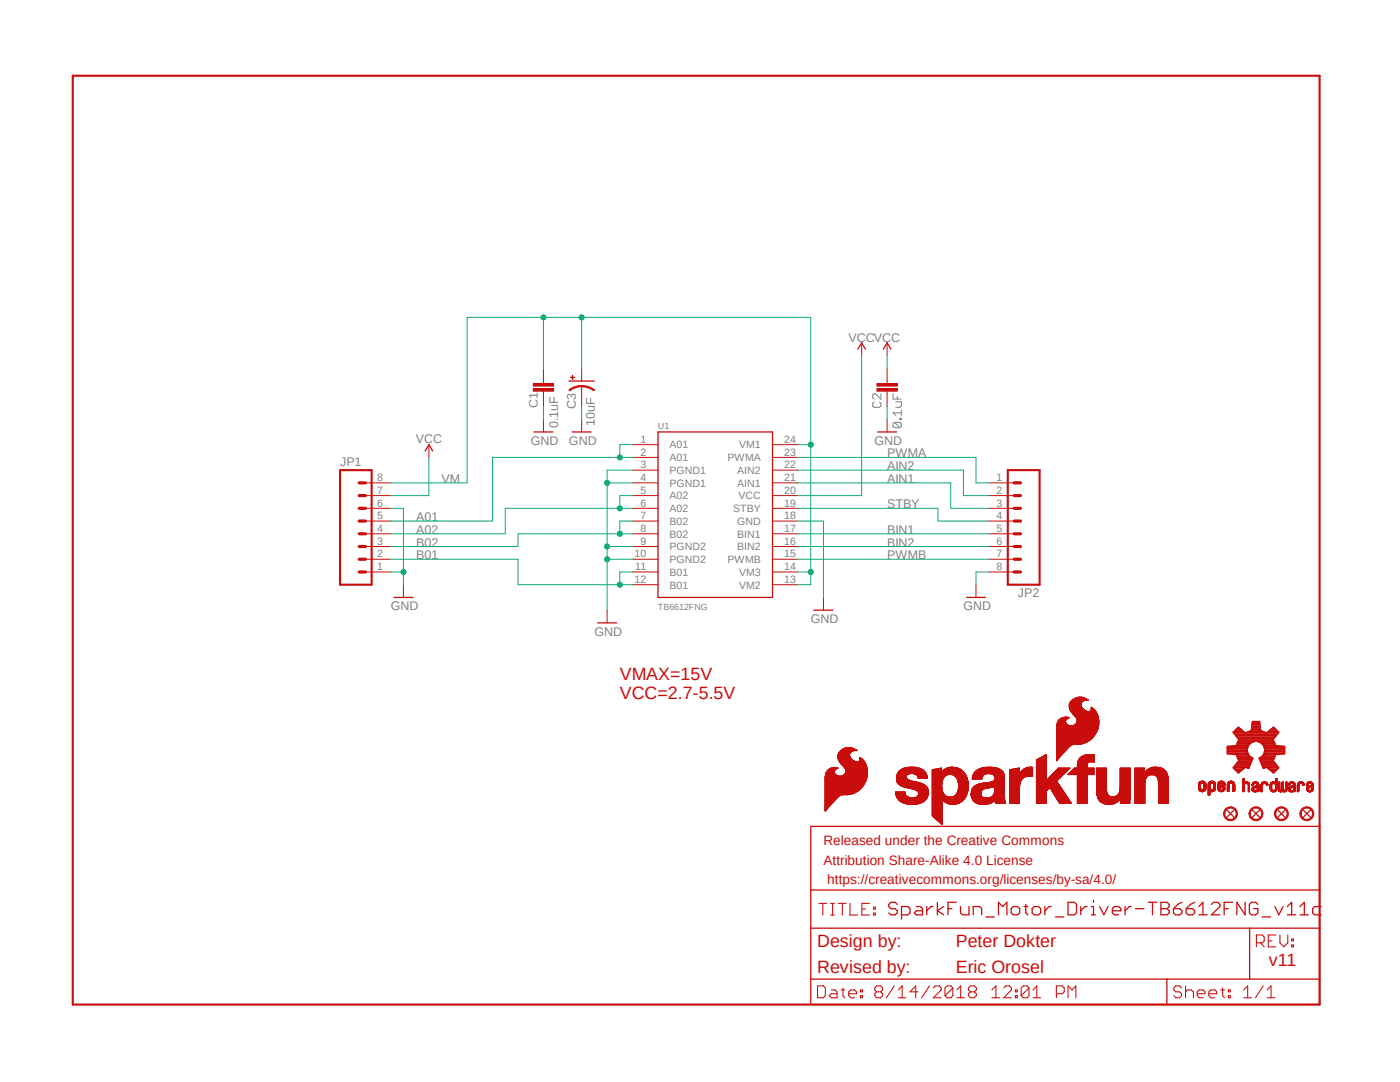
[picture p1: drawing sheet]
<svg xmlns="http://www.w3.org/2000/svg" width="279mm" height="216mm" viewBox="0 0 279 216" stroke-linecap="round" stroke-linejoin="round" font-family="sans-serif">
<defs><g id="words">
<g font-size="3.6" fill="#c90d0c">
<text x="123.7" y="135.7">VMAX=15V</text>
<text x="123.7" y="139.5">VCC=2.7-5.5V</text>
<text x="163.1" y="189">Design by:</text>
<text x="190.8" y="189">Peter Dokter</text>
<text x="163.1" y="194.1">Revised by:</text>
<text x="190.8" y="194.1">Eric Orosel</text>
<text x="253.2" y="192.8">v11</text>
</g>
<g font-size="2.7" fill="#c90d0c">
<text x="164.3" y="168.7">Released under the Creative Commons</text>
<text x="164.3" y="172.5">Attribution Share-Alike 4.0 License</text>
<text x="165.1" y="176.3">https://creativecommons.org/licenses/by-sa/4.0/</text>
</g>
<g font-size="2.5" fill="#808080">
<text x="169.3" y="68.2">VCCVCC</text>
<text x="107.3" y="81.4" transform="rotate(-90 107.3 81.4)">C1</text>
<text x="114.9" y="81.6" transform="rotate(-90 114.9 81.6)">C3</text>
<text x="83" y="88.5">VCC</text>
<text x="105.9" y="88.7">GND</text>
<text x="111.4" y="85.4" transform="rotate(-90 111.4 85.4)">0.1uF</text>
<text x="113.5" y="88.7">GND</text>
<text x="118.7" y="84.9" transform="rotate(-90 118.7 84.9)">10uF</text>
<text x="174.5" y="88.7">GND</text>
<text x="67.9" y="93">JP1</text>
<text x="177" y="91.3">PWMA</text>
<text x="177" y="93.8">AIN2</text>
<text x="88.1" y="96.4">VM</text>
<text x="177" y="96.4">AIN1</text>
<text x="177" y="101.4">STBY</text>
<text x="83.1" y="104">A01</text>
<text x="83.1" y="106.5">A02</text>
<text x="177" y="106.5">BIN1</text>
<text x="83.1" y="109.1">B02</text>
<text x="83.1" y="111.6">B01</text>
<text x="177" y="109.1">BIN2</text>
<text x="177" y="111.6">PWMB</text>
<text x="203.2" y="119.2">JP2</text>
<text x="78" y="121.8">GND</text>
<text x="161.8" y="124.3">GND</text>
<text x="192.3" y="121.8">GND</text>
<text x="118.6" y="126.8">GND</text>
</g>
<g font-size="2.1" fill="#808080">
<text x="127.8" y="88.4">1</text>
<text x="133.6" y="89.5">A01</text>
<text x="147.5" y="89.5">VM1</text>
<text x="156.5" y="88.4">24</text>
<text x="127.8" y="90.9">2</text>
<text x="127.8" y="93.5">3</text>
<text x="133.6" y="92">A01</text>
<text x="133.6" y="94.6">PGND1</text>
<text x="145.2" y="92">PWMA</text>
<text x="147.2" y="94.6">AIN2</text>
<text x="156.5" y="93.5">22</text>
<text x="156.5" y="90.9">23</text>
<text x="75.3" y="101.1">6</text>
<text x="75.3" y="98.6">7</text>
<text x="75.3" y="96">8</text>
<text x="127.8" y="96">4</text>
<text x="127.8" y="98.6">5</text>
<text x="127.8" y="101.1">6</text>
<text x="133.6" y="97.1">PGND1</text>
<text x="133.6" y="99.7">A02</text>
<text x="147.2" y="97.1">AIN1</text>
<text x="147.4" y="99.7">VCC</text>
<text x="156.5" y="101.1">19</text>
<text x="156.5" y="98.6">20</text>
<text x="156.5" y="96">21</text>
<text x="198.9" y="96">1</text>
<text x="198.9" y="98.6">2</text>
<text x="198.9" y="101.1">3</text>
<text x="75.3" y="106.2">4</text>
<text x="75.3" y="103.6">5</text>
<text x="127.8" y="103.6">7</text>
<text x="127.8" y="106.2">8</text>
<text x="133.6" y="102.2">A02</text>
<text x="133.6" y="104.7">B02</text>
<text x="133.6" y="107.3">B02</text>
<text x="146.3" y="102.2">STBY</text>
<text x="147.2" y="107.3">BIN1</text>
<text x="147.2" y="104.7">GND</text>
<text x="156.5" y="106.2">17</text>
<text x="156.5" y="103.6">18</text>
<text x="198.9" y="103.6">4</text>
<text x="198.9" y="106.2">5</text>
<text x="75.3" y="113.7">1</text>
<text x="75.3" y="111.2">2</text>
<text x="75.3" y="108.7">3</text>
<text x="126.6" y="111.2">10</text>
<text x="126.8" y="113.7">11</text>
<text x="127.8" y="108.7">9</text>
<text x="133.6" y="109.8">PGND2</text>
<text x="133.6" y="112.4">PGND2</text>
<text x="145.2" y="112.4">PWMB</text>
<text x="147.2" y="109.8">BIN2</text>
<text x="156.5" y="113.7">14</text>
<text x="156.5" y="111.2">15</text>
<text x="156.5" y="108.7">16</text>
<text x="198.9" y="108.7">6</text>
<text x="198.9" y="111.2">7</text>
<text x="198.9" y="113.7">8</text>
<text x="126.6" y="116.3">12</text>
<text x="133.6" y="114.9">B01</text>
<text x="133.6" y="117.4">B01</text>
<text x="147.5" y="117.4">VM2</text>
<text x="147.5" y="114.9">VM3</text>
<text x="156.5" y="116.3">13</text>
</g>
<g font-size="1.8" fill="#808080">
<text x="131.3" y="85.7">U1</text>
<text x="131.3" y="121.8">TB6612FNG</text>
</g>
</g></defs>
<path d="M14 14.9l251.4 186.1M265.4 14.9l-251.4 186.1" fill="none" stroke="#fff" stroke-width=".2"/>
<path d="M175.8 78.6v1.1l-1.1-1.1h-.2l-.3 .2v.6l.3 .3M178.2 78.5v1.1h1.7M179.1 79.1v.5M174.5 80.2l-.3 .3v.5l.3 .3h1l.3-.3v-.5l-.3-.3M178.5 84.3l-.3 .2v.6l.3 .2h1.1M178.5 84.3h1.1l.3 .2v.6l-.3 .2M178.5 84.3l1.1 1M178.8 80.2h1.1v.8l-.3 .3h-.8M179.6 83.4h.3v.3h-.3zM179.9 81.8v1.1M179.9 82.4h-1.7l.6 .5" fill="none" stroke="#808080" stroke-width=".2"/>
<path d="M131.3 86.2h22.9v33h-22.9z" fill="none" stroke="#c90d0c" stroke-width=".25"/>
<g fill="none" stroke="#c90d0c" stroke-width=".2">
<path d="M108.5 76v.5M108.5 78.1v.5M126.2 88.7h5.1M126.2 91.3h5.1M126.2 93.8h5.1M126.2 96.4h5.1M126.2 98.9h5.1M154.2 88.7h5.1M154.2 91.3h5.1M154.2 93.8h5.1M154.2 96.4h5.1M154.2 98.9h5.1"/>
<path d="M126.2 101.4h5.1M126.2 104h5.1M126.2 106.5h5.1M126.2 109.1h5.1M126.2 111.6h5.1M126.2 114.1h5.1M126.2 116.7h5.1M154.2 101.4h5.1M154.2 104h5.1M154.2 106.5h5.1M154.2 109.1h5.1M154.2 111.6h5.1"/>
<path d="M154.2 114.1h5.1M154.2 116.7h5.1"/>
</g>
<path d="M106.4 77.6h4.1v.5h-4.1z" fill-rule="evenodd" fill="#c90d0c"/>
<path d="M106.4 77.6h4.1v.5h-4.1z" fill="none" stroke="#c90d0c" stroke-width=".2"/>
<path d="M106.4 76.5h4.1v.5h-4.1z" fill-rule="evenodd" fill="#c90d0c"/>
<path d="M106.4 76.5h4.1v.5h-4.1zM108.5 73.5v2.5M108.5 78.6v2.5M177 76v.5M177 78.1v.5" fill="none" stroke="#c90d0c" stroke-width=".2"/>
<path d="M175 77.6h4.1v.5h-4.1z" fill-rule="evenodd" fill="#c90d0c"/>
<path d="M175 77.6h4.1v.5h-4.1z" fill="none" stroke="#c90d0c" stroke-width=".2"/>
<path d="M175 76.5h4.1v.5h-4.1z" fill-rule="evenodd" fill="#c90d0c"/>
<path d="M116.1 77v1.6M175 76.5h4.1v.5h-4.1zM177 73.5v2.5M177 78.6v2.5" fill="none" stroke="#c90d0c" stroke-width=".2"/>
<path d="M113.5 76h5.1" fill="none" stroke="#c90d0c" stroke-width=".25"/>
<path d="M116.1 76.9a4.2 4.2 0 0 1 2.6 .9l-.2 .2a4.1 4.1 0 0 0-2.4-.8z" fill-rule="evenodd" fill="#c90d0c"/>
<path d="M116.1 76.9a4.2 4.2 0 0 1 2.6 .9l-.2 .2a4.1 4.1 0 0 0-2.4-.8z" fill="none" stroke="#c90d0c" stroke-width=".2"/>
<path d="M113.5 77.8a3.9 3.9 0 0 1 2.6-.9v.3a3.9 3.9 0 0 0-2.4 .8z" fill-rule="evenodd" fill="#c90d0c"/>
<path d="M113.5 77.8a3.9 3.9 0 0 1 2.6-.9v.3a3.9 3.9 0 0 0-2.4 .8z" fill="none" stroke="#c90d0c" stroke-width=".2"/>
<path d="M113.8 75.3l.9 .1z" fill-rule="evenodd" fill="#c90d0c"/>
<path d="M113.8 75.3l.9 .1z" fill="none" stroke="#c90d0c" stroke-width=".2"/>
<path d="M114.2 74.9l.1 .8z" fill-rule="evenodd" fill="#c90d0c"/>
<g fill="none" stroke="#c90d0c" stroke-width=".2">
<path d="M114.2 74.9l.1 .8zM116.1 73.5v2.5M116.1 78.6v2.5M72.9 98.9h5.1M72.9 96.4h5.1M108.5 83.7v2.5M116.1 83.7v2.5M177 83.7v2.5M197.3 98.9h5.1M197.3 96.4h5.1M72.9 114.1h5.1M72.9 111.6h5.1"/>
<path d="M72.9 109.1h5.1M72.9 106.5h5.1M72.9 104h5.1M72.9 101.4h5.1M80.5 116.7v2.5M164.3 119.2v2.6M194.8 116.7v2.5M197.3 114.1h5.1M197.3 111.6h5.1M197.3 109.1h5.1M197.3 106.5h5.1M197.3 104h5.1"/>
<path d="M197.3 101.4h5.1M121.2 121.8v2.5M213.7 140h2.3M213.7 140h2.4M213.7 139.9h2.5M213.8 139.9l-.3 .4M213.9 139.8h2.5M214 139.7h2.6M214 139.7h3.2M214 139.7h3.1M214.1 139.6h3M214.2 139.5l2.8 .1"/>
<path d="M214.2 139.5h2.7M214.3 139.4h2.5M214.4 139.4h2.3M214.5 139.4h2.1M214.6 139.3h1.9M214.8 139.2h1.5M214.9 139.2h1.3M215 139.1h1.1M215.2 139.1a2.87 2.87 0 0 1 2 .6M215.3 139.1l-1.1 .4-.4 .4M216.3 139.8l-2.5 .1M216.4 139.8l-.5 .4"/>
<path d="M216.6 139.7l-.2 .1M216.7 139.7h-.1M217.1 139.7h.1M217.2 139.7h-.1M164.7 155v6.8M164.7 159.9h1.7M164.7 159.9h1.8M164.7 159.8h1.8M164.7 159.7h1.9M164.7 159.6h2M164.7 159.5h2.1M164.7 159.3h2.2"/>
<path d="M164.7 159.3h2.3M164.7 159.2h2.3M164.7 159.2h2.4M164.7 159h2.5M164.7 159h2.6M164.7 158.9h2.7M164.7 158.8h2.9M164.7 158.7h2.9M164.7 158.7h3.1M164.7 158.6h3.3M164.7 158.5h5.1M164.7 158.5h5.2"/>
<path d="M164.7 158.4h5.3M164.7 158.4h5.5M164.7 158.3h5.6M164.7 158.2h5.9M164.7 158.2h6M164.7 158.1h6.1M164.7 158.1h6.2M164.7 157.9h6.4M164.7 157.9h6.5M164.7 157.8h6.6M164.7 157.6h6.7M164.7 157.6h6.8"/>
<path d="M164.7 157.6h6.9M164.7 157.5h6.9M164.7 157.4h7M164.7 157.4h7.1M164.7 157.3h7.1M164.7 157.3h7.2M164.7 157.2h7.2M164.7 157.1h7.3M164.7 157h7.4M164.7 156.9h7.5M164.7 156.8h7.6M164.7 156.7h7.6"/>
<path d="M164.7 156.6h7.7M164.7 156.5h7.7M164.7 156.5h7.8M164.7 156.4h7.8M164.7 156.3h7.9M164.7 156.2h7.9M164.7 156.1h7.9M164.7 156h8M164.7 155.9h8.1M164.7 155.8h8.1M164.7 155.7h8.1M164.7 155.7h8.2"/>
<path d="M164.7 155.6h8.2M164.7 155.5h8.2M164.7 155.4h8.2M164.7 155.3h8.3M164.7 155.2h8.3M164.7 155.1h8.3M164.7 155h8.4M164.7 154.9h8.4M164.7 154.8h2.6M164.7 154.8h2.4M164.7 154.7h2.3M164.8 154.6l-.1 .4"/>
<path d="M164.8 154.6h2M164.8 154.5h1.9M164.8 154.4h1.9M164.8 154.4h1.8M164.8 154.2v.4M164.8 154.3h1.8M164.8 154.3h1.7M164.8 154.2h1.7M164.9 154.2h1.6M164.9 154.1h1.6M165 154h1.5M165 153.9l-.2 .3"/>
<path d="M165 153.9h1.5M165.1 153.9h1.4M165.1 153.8h1.4M165.2 153.7l-.2 .2M165.2 153.7h1.4M165.3 153.6h1.4M165.5 153.5h1.3M165.5 153.4h1.4M165.6 153.4l-.4 .3M165.6 153.4h1.4M165.7 153.3h1.3M166.1 153.2h1"/>
<path d="M166.1 153.2l-.5 .2M166.2 153.2h1M166.4 159.9l-1.7 .1M166.5 154.1v.2M166.5 153.9v.2M166.5 154.3l.1 .1M166.5 153.8v.1M166.6 154.4l.2 .2M166.6 153.7l-.1 .1M166.6 153.1l.2 .1M166.6 153.1l-.5 .1M166.6 153.1l.1 .1"/>
<path d="M166.8 154.6l.1 .1M166.8 153.5h-1.4M166.9 159.4h-2.2M166.9 154.7l.5 .2M167.2 159.1h-2.5M167.2 150.7v.5M167.2 151.2l.1 .4M167.2 153.2l-.6 .5M167.2 153.2l.1 .1M167.2 151.2h2.5M167.2 153.2l-1.4 .1M167.2 151.2h2.6"/>
<path d="M167.2 151.1h2.5M167.2 151h2.4M167.2 150.9h2.4M167.2 150.8h2.3M167.2 150.7h2.3M167.3 151.4h2.6M167.3 151.3h2.5M167.3 150.6h2.2M167.3 150.5h2.2M167.3 151.5h2.7M167.3 150.4h2.3M167.3 150.3l-.1 .4"/>
<path d="M167.3 151.6l.3 .4M167.3 151.6h2.9M167.3 151.6h2.8M167.3 150.3h2.3M167.4 151.7h2.9M167.4 151.7h2.8M167.4 150.3h2.3M167.4 150.2h2.3M167.4 151.8h3M167.4 151.8h2.9M167.5 151.8l3.1 .1M167.5 150.1h2.3"/>
<path d="M167.5 158.8l-2.8 .1M167.5 152h3.3M167.5 151.9h3.1M167.6 152l.3 .5M167.6 158.8l-1.4 1.3M167.6 152h3.3M167.6 150h2.3M167.6 152.1h5M167.6 149.9h2.4M167.7 152.2h4.9M167.7 152.3h5M167.7 149.8h2.6"/>
<path d="M167.8 152.3h4.9M167.8 158.7l-.2 .1M167.8 152.4h4.9M167.9 152.4h4.9M167.9 149.7h3.1M167.9 152.5l.8 .7M167.9 152.5h4.9M167.9 149.7h3M167.9 154.8h5.2M167.9 149.6h3M168 152.6h4.8M168 149.6h2.7"/>
<path d="M168.1 149.6l-.8 .7M168.1 152.7h4.7M168.1 158.6l-.3 .1M168.1 154.8h5M168.1 149.5h2.5M168.1 152.7h4.8M168.2 152.8h4.7M168.2 149.5h2.4M168.2 154.7h4.9M168.3 154.7h4.8M168.3 152.9h4.6M168.3 149.4h2.2"/>
<path d="M168.4 153h4.6M168.4 149.4h2M168.4 154.6h4.7M168.4 149.4h1.9M168.5 154.6l-.7 .3M168.5 154.6h4.6M168.5 153.1h4.5M168.5 153.2h4.5M168.5 154.5h4.6M168.6 154.5h4.5M168.6 154.4h4.5M168.6 153.2h4.4"/>
<path d="M168.6 149.3a2.64 2.64 0 0 1 1.9 .1M168.6 149.3l-.5 .3M168.6 153.2l4.5 .1M168.6 149.3h1.5M168.7 153.2l.1 .8M168.7 153.3h4.4M168.7 154.3l-.2 .3M168.7 154.3h4.4M168.7 153.4h4.4M168.7 154.2h4.4M168.7 153.5h4.4M168.7 149.2h1.3"/>
<path d="M168.8 154.1h4.3M168.8 153.6h4.3M168.8 154l-.1 .3M168.8 154h4.3M168.8 153.9h4.3M168.8 153.8h4.3M168.8 153.7h4.3M169 149.2h.8M169.5 158.5l-4.8 .1M169.5 150.8l.1 .2M169.5 150.5v.3M169.6 151l.1 .1"/>
<path d="M169.6 150.5h-2.3M169.7 150.2l-.2 .3M169.7 151.1l.1 .2M169.8 150.2h-2.4M169.8 151.3l.5 .5 .7 .3M170.2 149.9h-2.6M170.2 158.4l-1.1 .2M170.4 149.8l-.7 .4M170.5 149.4l.3 .2M170.5 158.2l-5.8 .1M170.8 149.6l.3 .2h-3.3M171 158h-6.3"/>
<path d="M171.2 157.9l-1 .5M171.3 152h1.3M171.4 157.7h-6.7M171.4 152h1.1M171.4 151.9h1.1M171.5 151.8h.9M171.6 151.7l-.4 .4M171.6 151.7h.7M171.6 151.6h.7M171.6 151.6v-.4l.8 .6 .4 .6M171.6 151.6v.1M171.6 157.5l-.4 .4"/>
<path d="M171.6 151.6h.6M171.6 151.5h.5M171.6 151.4h.4M171.6 151.3h.3M171.6 151.3h.2M171.6 151.2h.1M171.7 157.4l-7 .1M172 157.1l-7.3 .1M172 157.1l-.4 .4M172.2 156.8l-7.5 .1M172.3 156.7l-.3 .4M172.4 156.5l-.1 .2"/>
<path d="M172.6 156.3h-7.9M172.8 152.4l.2 .7M172.8 155.7l-.4 .8M172.8 155.7l-8.1 .1M173 153.1l.1 .9M173.1 154.8l-.3 .9M173.1 154v.8M178.7 158.1h1.9M178.8 158.5h1.9M178.8 158.4h1.8M178.8 158.3h1.8M178.8 158.2h1.8"/>
<path d="M178.8 158.5l1.9 .1M178.8 158.7h2M178.8 158.6h2M178.8 158.7l.2 .5M178.9 158.8h2M178.9 158.7h1.9M178.9 158.8l2.1 .1M178.9 155.5h2.3M178.9 155.4l2.2 .1M178.9 155.4h2.1M178.9 155.3h2M178.9 155.2h2"/>
<path d="M178.9 155.2h1.9M178.9 155.3v.5M178.9 154.9h1.9M178.9 159h2.3M178.9 159h2.2M178.9 158.9h2.1M178.9 155.7l2.9 .1M178.9 155.7h2.7M178.9 155.7h2.5M178.9 155.6h2.4M178.9 155.1h1.9M178.9 155h1.9"/>
<path d="M178.9 154.8h2M178.9 155.8l.2 .3M179 159.1h2.5M179 159h2.2M179 155.9h3.4M179 155.9h3.1M179 155.8h3M179 154.7h1.9M179 154.7l-.1 .6M179 159.2h6M179 159.2h2.7M179 156l4.2 .1"/>
<path d="M179 156h3.7M179 156h3.6M179 154.6h2M179 154.6h2.1M179 154.5h2.1M179 159.2a4.1 4.1 0 0 0 4.8 1l.9-.6M179.1 159.3h5.9M179.1 156.1h4.2M179.1 154.5h2.1M179.1 154.4h2.3M179.1 156.1l.8 .7M179.1 156.2h4.4"/>
<path d="M179.1 154.4h5.7M179.1 154.3h5.7M179.2 159.3h5.7M179.2 156.2h4.4M179.2 154.3h5.6M179.2 154.2h5.5M179.2 154.2l-.2 .5M179.2 159.4h5.7M179.2 156.3h4.8M179.2 156.3h4.5M179.2 159.5h5.6M179.2 154.1h5.5"/>
<path d="M179.3 159.5h5.5M179.3 156.4h4.8M179.3 156.4h4.7M179.3 154.1h5.4M179.3 159.6h5.4M179.3 154h5.3M179.4 159.6h5.3M179.4 156.5h4.9M179.4 154h5.1M179.4 153.9h5.1M179.5 159.7h5.1M179.5 156.5h4.9"/>
<path d="M179.5 153.8h4.9M179.5 153.8l-.3 .4M179.5 159.8h5M179.5 156.6h5M179.5 153.8h4.8M179.6 159.8h4.9M179.6 159.9h4.8M179.6 156.7h5M179.6 153.7h4.7M179.7 153.7h4.5M179.7 159.9h4.7M179.7 156.7h5"/>
<path d="M179.7 153.6h4.5M179.7 159.9h4.6M179.8 156.8h4.9M179.8 153.6h4.3M179.8 153.5h4.3M179.9 156.8h4.9M179.9 156.8l2.9 .8M180 153.5h3.9M180.1 153.4h3.7M180.1 156.9h4.8M180.2 153.4h3.5M180.2 157h4.7"/>
<path d="M180.3 153.3h3.3M180.3 153.3l-.8 .5M180.4 157h4.6M180.5 157.1h4.5M180.6 158.3v-.3h-1.9l.1 .7M180.6 157.1h4.4M180.6 158.3l.1 .3M180.7 153.2h2.5M180.7 158.6l.1 .1M180.8 153.2h2.3M180.8 157.1l4.3 .1M180.8 158.7l1 .5"/>
<path d="M180.8 155l.1 .2M180.9 155.2l.6 .5 1.1 .3M181 154.6l-2 .1M181.1 154.6l-.3 .4M181.1 157.2h4M181.1 153.1h1.7M181.2 154.5l-.1 .1M181.3 157.3h3.8M181.4 157.3h3.7M181.7 157.4h3.5M181.7 154.3l-.5 .2M181.9 157.4h3.3"/>
<path d="M182 157.4l3.2 .1M182.2 154.3l.6 .3 .3 .3M182.4 157.5h2.8M182.5 157.6h2.7M182.5 154.4h2.4M182.5 159.2h2.5M182.6 157.6h2.7M182.6 154.5h2.3M182.6 156l.9 .2M182.7 154.5h2.2M182.8 157.6h2.5M182.8 157.6l.4 .3"/>
<path d="M182.8 157.7h2.5M182.8 154.6h2.1M182.9 159h2.2M182.9 154.6h2M182.9 154.6h2.1M183 157.8h2.3M183 159h2.1M183 154.7h2M183 158.9h2.1M183 154.8h2M183.1 157.9h2.2M183.1 154.8h1.9"/>
<path d="M183.1 153.2a5.6 5.6 0 0 0-2.8 .1M183.1 153.2l1 .3M183.1 154.9h1.9M183.1 154.9l.1 .2M183.2 158.8h2M183.2 157.9h2.1M183.2 155h1.8M183.2 157.9l.1 .2M183.2 158.7h2M183.2 158h2.1M183.2 155.3h1.9M183.2 155.2h1.9"/>
<path d="M183.2 155.1h1.8M183.2 158.7l-.3 .3-.6 .2M183.3 158.7h1.9M183.3 158.6h1.9M183.3 158.1h2M183.3 158.5h1.9M183.3 158.5h2M183.3 158.2h2M183.3 158.5l-.1 .2M183.3 158.1v.2M183.3 158.4h2M183.3 158.3h2"/>
<path d="M183.3 158.3v.2M183.5 156.2l.7 .3M184.1 153.5l.3 .3M184.2 156.5l.7 .4M184.4 153.8l.3 .4M184.7 154.2l.3 .5M184.9 156.9l.2 .3M185 154.7l.1 .6h-1.8l-.1-.2M185 159.2l-.3 .4M185.1 159.1h-2.5M185.1 157.2l.2 .4M185.2 158.8l-2.1 .1"/>
<path d="M185.2 158.7l-.2 .5M185.3 157.6v.5M185.3 158.1l-.1 .6M186.1 154.9h2.5M186.1 158.5h2.4M186.1 159.9h1.9M186.1 159.8h1.9M186.1 159.7h1.9M186.1 159.6h1.9M186.1 159.5h1.9M186.1 159.5h6.3M186.1 159.3h6.4"/>
<path d="M186.1 159.3h6.5M186.1 159.2h6.5M186.1 159h6.6M186.1 159h3.2M186.1 159h3M186.1 158.9h2.9M186.1 158.8l2.8 .1M186.1 158.8h2.6M186.1 158.7h2.6M186.1 158.7h2.5M186.1 158.6h2.4M186.1 158.5h2.3"/>
<path d="M186.1 158.4h2.2M186.1 158.3h2.2M186.1 158.2h2.2M186.1 158.2h2.1M186.1 158.1h2.1M186.1 158h2M186.1 157.9h2M186.1 157.8h2M186.1 157.8h1.9M186.1 157.7h1.9M186.1 157.6h1.9M186.1 157.5h1.9"/>
<path d="M186.1 157.4h1.9M186.1 157.3h1.9M186.1 157.2h1.9M186.1 157.1h1.9M186.1 157h1.9M186.1 156.9h1.9M186.1 156.8h1.8M186.1 156.7h1.9M186.1 156.6h1.9M186.1 156.5h1.9M186.1 156.4h1.9M186.1 156.3h1.9"/>
<path d="M186.1 156.2h1.9M186.1 156.1h1.9M186.1 156h1.9M186.1 155.9h1.9M186.1 155.8h1.9M186.1 155.7h2M186.1 155.6h2M186.1 155.5h2.1M186.1 155.4h2.1M186.1 155.3h2.2M186.1 155.2h2.2M186.1 155.2h2.3"/>
<path d="M186.1 155.1h2.3M186.1 155h2.4M186.1 154.8h2.6M186.1 154.8h2.7M186.1 154.7h2.7M186.1 154.6h3M186.1 154.6h3.3M186.1 154.5h6.6M186.1 154.5h6.5M186.1 154.4h6.5M186.1 154.3h6.5M186.1 154.3h6.4"/>
<path d="M186.1 154.2h6.4M186.1 154.2h6.3M186.1 154.1h6.3M186.1 154h1.8M186.1 153.9h1.8M186.1 153.8h1.8M186.1 153.7h1.8M186.1 153.6h1.8M186.2 153.5h1.7M186.8 153.5h1.1M186.8 153.5l-.7 .1v9.2M186.9 153.4h1"/>
<path d="M187.2 153.4h.7M187.5 153.3h.4M187.7 153.3h.2M187.9 153.2l-1.1 .3M187.9 153.2v1M187.9 154.2h.1M187.9 156.8l.1 .4M188 157.2v.4M188 159.4v5.1l-1-.8M188 156l-.1 .8M188 154h4.3M188 159.4l.2 .3"/>
<path d="M188 157.6l.1 .4M188.1 159.5h4.3M188.1 155.7l-2 .1M188.1 154h4.1M188.1 153.9h4.1M188.1 159.6h4.2M188.1 153.9l-.2 .3M188.1 155.6l-.1 .4M188.1 158l.5 .7M188.2 159.6h4M188.2 153.8h3.9M188.2 159.7h4"/>
<path d="M188.2 159.7l.2 .2M188.3 153.8h3.8M188.3 159.8h3.9M188.3 153.7h3.7M188.3 159.9h3.8M188.3 159.8h3.8M188.3 153.7h3.6M188.3 153.7l-.2 .2M188.4 153.6h3.5M188.4 159.9h3.6M188.4 153.6h3.4M188.4 159.9l.3 .2"/>
<path d="M188.5 159.9h3.4M188.5 153.5h3.3M188.6 158.7a1.68 1.68 0 0 0 1.8 .2M188.6 154.9h-2.5M188.6 153.5h3M188.6 153.5l-.3 .2M188.6 153.4h3M188.7 153.4h2.8M188.8 154.7a1.63 1.63 0 0 1 1.6 0M188.8 154.7l-.7 .9M188.8 153.3h2.5M188.9 153.3h2.4"/>
<path d="M189.1 154.6l-3 .1M189.1 153.2h1.9M189.2 153.2h1.7M189.4 153.1h1.2M189.4 153.1l-.8 .4M189.8 154.6h2.9M189.9 159h2.8M190 153.1l1.5 .3M190.1 154.6h2.6M190.1 153.1h-.7M190.2 159h2.5M190.2 154.6l2.6 .1"/>
<path d="M190.3 158.9h2.5M190.4 154.7h2.4M190.4 154.7l.7 .9M190.5 154.8h2.3M190.5 158.8h2.3M190.5 158.7h2.4M190.6 154.9h2.2M190.6 154.9h2.3M190.6 158.7h2.3M190.7 158.7h2.2M190.7 158.6h2.2M190.7 155h2.2"/>
<path d="M190.7 158.7l-.3 .2M190.8 155h2.1M190.8 155.1h2.2M190.8 155.1h2.1M190.8 158.5h2.2M190.8 155.2h2.2M190.9 158.5h2.1M190.9 158.4h2.1M190.9 155.2h2.1M190.9 155.3h2.1M190.9 158.4l-.2 .3M191 158.3h2"/>
<path d="M191 155.4h2M191 155.3h2M191 158.2h2.1M191 155.4h2.1M191.1 158.2h2M191.1 158.1h2M191.1 155.5h2M191.1 155.6h2M191.1 158l1.7 .8M191.1 155.6l.1 .4M191.1 158l-.2 .4M191.1 157.9h2"/>
<path d="M191.1 155.7h2M191.2 157.9h1.9M191.2 157.8h2M191.2 157.7h2M191.2 155.9h2M191.2 155.8h2M191.2 157.6h2M191.2 156.1h2M191.2 156l2 .1M191.2 156h2M191.2 157.6l-.1 .4M191.2 156v1.6"/>
<path d="M191.3 157.5h1.9M191.3 157.4h1.9M191.3 157.3h1.9M191.3 157.2h1.9M191.3 156.4h1.9M191.3 156.3h1.9M191.3 156.2h1.9M191.3 157.1h2M191.3 157h2M191.3 156.9h2M191.3 156.8l2 .1M191.3 156.8h2"/>
<path d="M191.3 156.7h2M191.3 156.6h2M191.3 156.5h2M191.3 156.5h1.9M191.5 153.4l1 .8M192.5 159.4h-6.4M192.5 159.4l-1 .8M192.5 154.2l.3 .6M192.7 159.1h-6.6M192.8 158.8l-2.4 .1M192.8 158.8l-.3 .6M192.8 154.8l.3 .6"/>
<path d="M192.9 158.5l-2.1 .1M193 158.2l-2 .1M193 158.2l-.2 .6M193.1 155.4l.1 .7M193.1 158h-2M193.2 157.6l-.2 .6M193.2 156.1l.1 .8M193.3 157.1l-2 .1M193.3 156.8h-2l2 .1M193.3 156.9l-.1 .7M193.8 158.5l2 .1M193.8 158.7h2"/>
<path d="M193.8 158.6h2M193.8 158.5h1.9M193.8 158.4h1.9M193.8 158.3h1.9M193.8 158.7v.2M193.8 158.4v.3M193.8 158.9h2.2M193.8 158.8l2.1 .1M193.8 158.8h2.1M193.8 158.2h1.9M193.8 158.1h1.9M193.8 158.1h2"/>
<path d="M193.8 158h2M193.8 157.9h2M193.8 158.9l.3 .7M193.9 159.1h2.4M193.9 159h2.2M193.9 159h2.1M193.9 157.9h1.9M193.9 157.9h2M193.9 157.8h2M193.9 157.9l-.1 .5M193.9 159.2h6.5M193.9 159.2h2.7"/>
<path d="M193.9 157.6h2.1M194 159.3h6.5M194 159.3h6.4M194 157.6h2.1M194 157.5h2.2M194 159.4h6.5M194 157.4l-.1 .5M194.1 159.5h6.4M194.1 157.4h2.3M194.1 157.4h2.5M194.1 155.1l-.1 .3h2v-.1M194.1 155.4h1.9"/>
<path d="M194.1 155.3h1.9M194.1 155.2h1.9M194.1 155.1h1.9M194.1 159.6h6.4M194.1 157.3h2.7M194.1 155h2M194.1 159.6l.3 .3M194.1 154.9h2M194.1 154.8h2.1M194.1 154.8v.3M194.2 159.7h6.3M194.2 154.7h2.1"/>
<path d="M194.2 159.8h4.3M194.2 157.1h3.8M194.2 154.6h2.2M194.2 154.6h2.3M194.2 154.6l-.1 .2M194.3 159.8h4.2M194.3 157.1h3.9l.3-.2v1.1M194.3 154.5h2.3M194.3 157.1l-.3 .3M194.3 159.9h4.1M194.3 154.4h2.5M194.4 159.9a2.98 2.98 0 0 0 2.6 .6"/>
<path d="M194.4 159.9h3.9M194.4 157h3.9M194.4 157h4M194.4 154.3h5.9M194.4 154.3l-.2 .3M194.4 156.9h6M194.4 154.2h5.9M194.5 154.2h5.7M194.5 154.1h5.7M194.5 154.1l-.1 .2M194.6 156.8h5.8M194.6 156.8l-.3 .3"/>
<path d="M194.6 154h5.6M194.6 154h5.5M194.7 156.7h5.7M194.7 153.9h5.4M194.7 153.9h5.3M194.8 156.7h5.6M194.8 153.8h5.2M194.9 153.8h5M194.9 153.7h5M195 153.7h4.8M195 156.5h5.4M195.1 153.6h4.6"/>
<path d="M195.2 156.5h5.2M195.2 153.6h4.5M195.2 153.5h4.4M195.4 153.5h4M195.4 156.4h5M195.5 153.4h3.9M195.5 153.4h3.8M195.6 156.4h4.8M195.7 153.3h3.4M195.7 158.2v.3M195.7 158.5l.1 .1M195.7 156.3l-1.1 .5"/>
<path d="M195.8 153.3h3.3M195.8 158.6v.1M195.8 158.1l-.1 .1M195.8 158.7l.6 .5M196 157.7h-2.1M196.1 154.9h-2M196.1 154.9l-.1 .4M196.2 153.2h2.5M196.2 153.2l-1.1 .4-.6 .5M196.2 156.3l.4 1.1M196.2 154.8l-.1 .1M196.2 156.3h-.5"/>
<path d="M196.3 153.2h2.2M196.3 156.3h4.1M196.3 154.6l-2.1 .1M196.4 157.4l-2.4 .1M196.6 156.2h3.8M196.6 157.4l-.5 .2-.3 .5M196.7 157.3l-.1 .1M196.8 153.1l1.9 .1M196.8 154.4l-.6 .4M196.9 157.3h-.1M197 156.2h3.4M197.1 157.2l-3 .1"/>
<path d="M197.1 154.4h.3M197.4 156.1h3M197.4 159.2h3M197.4 156.1l-1.2 .2M197.4 156.1l.3 1-.1 .1M197.5 157.2h-3.4M197.5 156.1h2.9M197.5 159.1h2.9M197.7 154.4l.3 .1h2.4M197.8 159h2.6M197.8 157.1l-3.6 .1M197.8 154.4h2.6"/>
<path d="M197.9 159h2.5M197.9 156h2.5M197.9 157.1h-.1M198 156h2.4M198 158.9l-.8 .3M198 158.9h2.4M198 154.5h2.4M198.1 158.8h2.3M198.1 155.9h2.3M198.1 157.1h-.1M198.1 155.9l-.7 .2M198.1 154.5l.3 .3"/>
<path d="M198.2 158.7h2.2M198.2 154.6h2.2M198.2 155.9h2.2M198.2 158.6h2.2M198.2 155.8h2.2M198.2 153.1l-2 .1M198.3 158.5h2.1M198.3 159.9l-3.9 .1M198.3 155.8h2.1M198.3 154.7h2.1M198.3 155.8l-.2 .1M198.3 159.9l-.3 .2"/>
<path d="M198.4 158.4h2M198.4 155.7h2M198.4 154.8h2M198.4 154.9h2M198.4 158.3h2M198.4 158.2h2M198.4 158.3l-.4 .6M198.4 154.8l.1 .3M198.5 158.2h1.9M198.5 158.1h1.9M198.5 155.6h1.9M198.5 155.5h1.9"/>
<path d="M198.5 155h1.9M198.5 155.6l-.2 .2M198.5 158h1.9M198.5 157.9h1.9M198.5 157.8h1.9M198.5 157.7h1.9M198.5 157.6h1.9M198.5 157.5h1.9M198.5 157.4h1.9M198.5 157.3h1.9M198.5 157.2h1.9M198.5 157.1h1.9"/>
<path d="M198.5 157h1.9M198.5 155.4h1.9M198.5 155.3h1.9M198.5 155.2h1.9M198.5 155.1h1.9M198.5 158l-.1 .3M198.5 155.1v.2M198.5 155.3v.3M198.5 159.8l.1-.2v.2M198.5 159.8l-.2 .1M198.6 159.9h1.9M198.6 159.8h1.9"/>
<path d="M198.6 159.8v.1M198.6 159.9v.2M198.7 160h1.9M198.7 153.2l.5 .1 .7 .4M199.9 153.7l.1 .2M200 153.9l.2 .2M200.2 154.1l.1 .2M200.3 154.3l.1 .5M200.3 154.3l-6 .1M200.4 156.8l-5.9 .1M200.4 156.6h-5.5M200.4 156.3h-4.7"/>
<path d="M200.4 154.8v4.5M200.4 159.3h.1M200.5 159.3v.4M200.5 159.7v.1M200.5 159.8v.1M200.5 159.9l.1 .1M200.6 160v.1M201.5 154.9h4.6M201.5 158.5h2M201.5 153.6v6.7h2v-3.2M201.5 159.9h2M201.5 159.8h2"/>
<path d="M201.5 159.7h2M201.5 159.6h2M201.5 159.5h2M201.5 159.4h2M201.5 159.3h2M201.5 159.2h2M201.5 159.1h2M201.5 159h2M201.5 158.9h2M201.5 158.8h2M201.5 158.7h2M201.5 158.6h2"/>
<path d="M201.5 158.4h2M201.5 158.3h2M201.5 158.2h2M201.5 158.1h2M201.5 158h2M201.5 157.9h2M201.5 157.8h2M201.5 157.7h2M201.5 157.6h2M201.5 157.5h2M201.5 157.4h2M201.5 157.3h2"/>
<path d="M201.5 157.2h2M201.5 157.1h2M201.5 157h2M201.5 156.9h2M201.5 156.8h2M201.5 156.7h2M201.5 156.6h2M201.5 156.5h2M201.5 156.4h2M201.5 156.3h2.1M201.5 156.2h2.1M201.5 156.1h2.1"/>
<path d="M201.5 156h2.2M201.5 155.9h2.2M201.5 155.8h2.2M201.5 155.7h2.3M201.5 155.6h2.3M201.5 155.6h2.4M201.5 155.5h2.4M201.5 155.4h2.5M201.5 155.3h2.6M201.5 155.2h2.8M201.5 155.1h2.9M201.5 155.1h3"/>
<path d="M201.5 155h3.1M201.5 155h3.2M201.5 154.8h4.6M201.5 154.7h4.6M201.5 154.6h4.6M201.5 154.5h4.6M201.5 154.4h4.6M201.5 154.3h1.9M201.5 154.2h1.9M201.5 154.1h1.9M201.5 154h1.9M201.5 153.9h1.9"/>
<path d="M201.5 153.8h1.9M201.5 153.7h1.9M201.5 153.6h1.9M201.7 153.5h1.7M202.3 153.5h1.1M202.4 153.4h1M202.7 153.4h.7M202.7 153.4l-1.2 .2M202.9 153.3l-.2 .1M203 153.3h.4M203.1 153.3h.3M203.4 153.2l-.5 .1"/>
<path d="M203.4 153.2v1.4M203.4 154.6h.1M203.5 154.4h2.6M203.5 156.7v.4M203.5 154.3h2.6M203.6 156.3h-2.1M203.6 154.2h2.5M203.6 154.3l-.2 .3M203.6 156.3l-.1 .4M203.6 154.1h2.5M203.7 154.1h2.4M203.7 155.9l-.1 .4"/>
<path d="M203.8 154h2.3M203.8 155.7l-2.3 .1M203.8 153.9h2.3M203.8 154l-.2 .3M203.9 153.8h2.2M203.9 155.5l-.2 .4M204 153.8h2.1M204 153.7h2.1M204.1 153.6h2M204.2 153.6h1.9M204.2 153.5h1.9M204.3 155.2h-2.8"/>
<path d="M204.3 153.5h1.8M204.4 153.4h1.7M204.5 153.4h1.6M204.5 155.1l-.6 .4M204.6 153.3h1.5M204.6 153.3l-.8 .7M204.9 153.2h1.2M204.9 153.2l-.3 .1M205.1 153.1h1v1.8M205.3 154.9h-3.8M206 154.9h.1M206 153.1l-1.1 .1"/>
<path d="M206.1 154.9h-1.2l-.4 .2M206.8 152.1h2M206.8 154.9h2M206.8 153.2h2M206.8 158.5h2M206.8 151.6v8.7h2v-2.4M206.8 159.9h2M206.8 159.8h2M206.8 159.7h2M206.8 159.6h2M206.8 159.5h2M206.8 159.4h2"/>
<path d="M206.8 159.3h2M206.8 159.2h2M206.8 159.1h2M206.8 159h2M206.8 158.9h2M206.8 158.8h2M206.8 158.7h2M206.8 158.6h2M206.8 158.4h2M206.8 158.3h2M206.8 158.2h2M206.8 158.1h2"/>
<path d="M206.8 158h2M206.8 157.9h2M206.8 157.8h2.1M206.8 157.6h2.2M206.8 157.6h2.3M206.8 157.5h2.4M206.8 157.4h2.5M206.8 157.4h2.6M206.8 157.3h2.6M206.8 157.2h2.7M206.8 157.2h5M206.8 157.1h4.9"/>
<path d="M206.8 157h4.8M206.8 156.9h4.8M206.8 156.8h4.7M206.8 156.7h4.7M206.8 156.7h4.6M206.8 156.6h4.6M206.8 156.5h4.5M206.8 156.4h4.4M206.8 156.3h4.4M206.8 156.3h4.3M206.8 156.2h4.3M206.8 156.1h4.2"/>
<path d="M206.8 156l4.2 .1M206.8 156h4.1M206.8 155.9h4.1M206.8 155.8h4.1M206.8 155.7h4.2M206.8 155.7h2M206.8 155.6h2M206.8 155.5h2M206.8 155.4h2M206.8 155.3h2M206.8 155.2h2M206.8 155.1h2"/>
<path d="M206.8 155h2M206.8 154.8h2M206.8 154.7h2M206.8 154.6h2M206.8 154.5h2M206.8 154.4h2M206.8 154.3h2M206.8 154.2h2M206.8 154.1h2M206.8 154h2M206.8 153.9h2M206.8 153.8h2"/>
<path d="M206.8 153.7h2M206.8 153.6h2M206.8 153.5h2M206.8 153.4h2M206.8 153.3h2M206.8 153.1h2M206.8 153h2M206.8 152.9h2M206.8 152.8h2M206.8 152.7h2M206.8 152.6h2M206.8 152.5h2"/>
<path d="M206.8 152.4h2M206.8 152.3h2M206.8 152.2h2M206.8 152h2M206.8 151.9h2M206.8 151.8h2M206.8 151.7h2M206.8 151.6h2M206.9 151.6h1.9M207 151.5h1.8M207.1 151.5h1.7M207.2 151.4h1.6"/>
<path d="M207.3 151.4h1.5M207.3 151.3h1.5M207.4 151.3h1.4M207.6 151.2h1.2M207.7 151.2h1.1M207.7 151.1h1.1M207.8 151.1h1M207.9 151h.9M208 151h.8M208.2 150.9h.6M208.3 150.8h.5M208.4 150.8h.4"/>
<path d="M208.4 150.7h.4M208.6 150.7h.2M208.6 150.6h.2M208.7 150.6h.1M208.8 150.6l-2 1M208.8 150.6v5.2l2.4-2.6M208.8 150.6h.1M208.9 155.7h2.1M208.9 155.7h2.2M209 155.6h2.1M209 157.7h-2.2M209 155.6h2.2"/>
<path d="M209 155.5h2.2M209.2 155.4h2.1M209.2 155.4h2.2M209.2 155.3h2.2M209.3 157.4l-2.5 .1M209.3 155.3h2.2M209.4 155.2h2.2M209.5 155.1h2.1M209.5 155.1h2.2M209.5 155h2.3M209.6 157.3h2.2M209.6 157.2h2.2"/>
<path d="M209.6 155h2.2M209.6 157.4h2.3M209.7 154.9h2.2M209.7 157.4h2.2M209.7 157.4l2.3 .1M209.7 154.8h2.3M209.8 157.6h2.2M209.8 157.5h2.2M209.8 154.8h2.2M209.8 154.7h2.2M209.8 157.7h2.3M209.9 157.8h2.3"/>
<path d="M209.9 157.8h2.2M209.9 154.6h2.3M210 157.9h2.2M210 154.6h2.2M210 157.9h2.3M210 154.5h2.3M210.1 158h2.2M210.1 154.5h2.2M210.1 158.1h2.2M210.1 154.4h2.2M210.1 158.2h2.3M210.1 158.1h2.3"/>
<path d="M210.2 158.2h2.3M210.2 158.2h2.2M210.2 158.3h2.3M210.2 154.3h2.3M210.3 158.4h2.3M210.3 154.3h2.2M210.3 158.5h2.3M210.3 154.2h2.3M210.4 158.5h2.2M210.4 158.5l2.3 .1M210.4 154.1h2.2M210.4 158.6h2.3"/>
<path d="M210.5 158.7h2.3M210.5 158.7h2.2M210.5 158.8h2.3M210.5 154h2.3M210.6 158.8l2.3 .1M210.6 154h2.2M210.6 153.9h2.3M210.6 158.9h2.3M210.7 159h2.3M210.7 159h2.2M210.7 159.1h2.4M210.7 153.8h2.4"/>
<path d="M210.8 159.2h2.3M210.8 153.7h2.3M210.8 159.3h2.3M210.9 149.8h1.7M210.9 151.2h.5M210.9 155.9l2.9 4.4h-2.3l-2-3.1-.7 .7M210.9 159.3h2.3M210.9 159.3h2.2M210.9 153.6h2.3M210.9 151.7h.1M210.9 151.6h.1M210.9 151.5h.2"/>
<path d="M210.9 151.5h.3M210.9 151.4h.3M210.9 151.3h.3M210.9 151.3h.4M210.9 151.1h.5M210.9 151.1h.6M210.9 151h.6M210.9 151h.7M210.9 150.9h.7M210.9 150.9h.8M210.9 150.8h.8M210.9 150.7h.9"/>
<path d="M210.9 150.6h1M210.9 150.5h1.1M210.9 150.4h1.1M210.9 150.4h1.2M210.9 150.3h1.3M210.9 150.2h1.3M210.9 150.1h1.4M210.9 150.1h1.5M210.9 150h1.5M210.9 150h1.6M210.9 149.9h1.6M210.9 149.7h1.8"/>
<path d="M210.9 149.6h1.9M210.9 149.6h2M210.9 149.5h2M210.9 149.4h2.1M210.9 149.3h2.2M210.9 149.2h2.2M210.9 149.2h2.3M210.9 144.9v6.9M210.9 149.1h2.3M210.9 149h2.5M210.9 148.9h2.6M210.9 148.8h2.7"/>
<path d="M210.9 148.7h2.9M210.9 148.7h3M210.9 148.6h3.1M210.9 148.6h3.2M210.9 148.4h5.1M210.9 148.4h5.2M210.9 148.3h5.4M210.9 148.3h5.6M210.9 148.2h5.8M210.9 148.1h5.9M210.9 148.1h6M210.9 148h6.1"/>
<path d="M210.9 147.9h6.4M210.9 147.8h6.4M210.9 147.8h6.5M210.9 147.7h6.5M210.9 147.6h6.7M210.9 147.5h6.8M210.9 147.5h6.9M210.9 147.4h6.9M210.9 147.3h7M210.9 147.3h7.1M210.9 147.2h7.1M210.9 147.2h7.2"/>
<path d="M210.9 147h7.3M210.9 146.9h7.4M210.9 146.8h7.5M210.9 146.7h7.5M210.9 146.7h7.6M210.9 146.6h7.6M210.9 146.5h7.7M210.9 146.4h7.7M210.9 146.4h7.8M210.9 146.3h7.8M210.9 146.2h7.8M210.9 146.2h7.9"/>
<path d="M210.9 146.1h7.9M210.9 146h7.9M210.9 145.9h8M210.9 145.8h8M210.9 145.8h8.1M210.9 145.6h8.1M210.9 145.5h8.2M210.9 145.4h8.2M210.9 145.3h8.2M210.9 145.2h8.3M210.9 145.1h8.3M210.9 145h8.3"/>
<path d="M210.9 144.9h8.3M210.9 144.8h8.3M210.9 159.4h2.3M210.9 151.8h.1M210.9 144.8h2.5M210.9 144.7h2.4M210.9 144.7h2.3M210.9 144.7h2.2M210.9 144.6h2.2M210.9 144.5h2M210.9 159.5h2.4M210.9 144.4h2"/>
<path d="M210.9 144.4h1.9M211 159.5h2.3M211 151.6l-.1 .2M211 144.4h1.8M211 144.3h1.8M211 159.6h2.4M211 159.6h2.3M211 153.5h2.3M211 144.2l-.1 .7M211 144.2h1.7M211 144.1h1.7M211.1 159.6h2.3"/>
<path d="M211.1 153.4h2.3M211.1 151.6h-.2M211.1 144.1h1.6M211.1 159.8h2.4M211.1 159.7h2.3M211.1 144h1.5M211.2 159.8h2.3M211.2 153.3h2.2M211.2 143.9l-.2 .3M211.2 143.9h1.4M211.2 159.9h2.4M211.2 159.9h2.3"/>
<path d="M211.2 153.3h2.3l-2.6 2.6M211.2 143.8h1.5M211.2 159.9l2.4 .1M211.3 155.4l-2.2 .1M211.3 143.7h1.4M211.4 143.6l-.2 .3M211.4 143.6h1.4M211.5 143.6h1.4M211.5 155.2h-2.2M211.5 151l-.5 .6M211.6 143.4h1.4M211.7 143.4h1.4"/>
<path d="M211.8 143.3h1.3M211.8 150.7h-.9M211.8 143.3h1.4M211.9 154.9h-2.3M212 143.3h1.3M212 143.2h1.4M212 150.5h-1.1M212 150.4l-.5 .6M212.1 154.6l-2.3 .1M212.3 150.2h-1.4M212.3 143.1h.8M212.4 154.3l-2.3 .1"/>
<path d="M212.5 143.1h.6M212.6 149.9h-1.7M212.6 143.1l-1.2 .5M212.6 143.9l.1 .3M212.7 144.2l.1 .2M212.7 154.1h-2.3M212.8 144.4l.1 .1M212.9 144.5l.2 .2M212.9 143.5h-1.4M213 153.8h-2.3M213 149.4l-1 1M213.1 149.3l-2.2 .1"/>
<path d="M213.1 144.7h.2M213.1 154.5h5.2M213.1 143.1l.2 .1M213.2 154.5h5.1M213.2 154.4h5.1M213.2 149.1l-.2 .3M213.3 154.4h5M213.3 154.3h5M213.3 153.5h-2.4M213.3 143.2l-.5 .4-.2 .3M213.4 149.1h-2.5M213.4 154.3h4.9"/>
<path d="M213.4 140.7v.4M213.4 143.2h.1M213.4 141.1l.3 .9M213.4 141.2l2.6 .1M213.4 141.2h2.5M213.4 141.1h2.5M213.4 141h2.4M213.4 140.9l2.4 .1M213.4 140.9h2.4M213.4 140.8h2.3M213.4 140.7h2.3M213.4 140.6h2.3"/>
<path d="M213.4 140.5h2.3M213.4 154.2h4.9M213.4 141.4h2.7M213.4 141.3h2.6M213.5 154.2h4.8M213.5 141.5h2.7M213.5 141.4h2.7M213.5 140.3h2.3M213.5 154.1h4.8M213.5 140.3l-.1 .4M213.5 141.6h2.9M213.5 141.6h2.8"/>
<path d="M213.6 154.1h4.7M213.6 141.7h2.9M213.6 141.6h2.8M213.6 140.2h2.3M213.6 141.8h3.1M213.7 154h4.6M213.7 141.9h3M213.7 148.8h-2.8M213.7 141.9h3.3M213.7 141.9h3.2M213.7 153.9h4.6M213.7 142h3.4"/>
<path d="M213.7 142l1.3 1.6M213.8 153.9h4.5M213.8 142.1h5M213.8 142h4.9M213.8 153.8h4.5M213.9 142.2h4.9M213.9 153.8h4.4M213.9 153.8l-.3 .3M214 153.7h4.3M214 142.3h4.9M214 142.2h4.9M214 142.3l4.9 .1"/>
<path d="M214 153.6h4.3M214 142.4h4.9M214.1 153.6h4.2M214.1 144.8h5.1M214.1 142.5h4.8M214.1 153.5h4.2M214.2 144.7h5.1M214.2 142.5h4.8M214.2 153.5h4.1M214.2 142.6h4.8M214.2 153.4h4.1M214.3 153.4h4"/>
<path d="M214.3 148.5l-.6 .2-.5 .4M214.3 142.6h4.7M214.3 153.3h4M214.3 142.7h4.8M214.4 153.3l3.9-.1v1.4h-5.2l.5-.5M214.4 144.7h-1.1M214.4 144.7h4.9M214.4 153.2l-.5 .6M214.4 142.8h4.7M214.4 142.7h4.7M214.5 144.6h4.8M214.5 142.8h4.6"/>
<path d="M214.5 142.9h4.6M214.6 143h4.6M214.6 144.5h4.7M214.7 143.1h4.5M214.7 144.5h4.6M214.7 144.4h4.6M214.8 143.2h4.4M214.8 144.4h4.5M214.8 144.3h4.5M214.8 143.3h4.4M214.9 144.2h4.4M214.9 143.4h4.3"/>
<path d="M214.9 144.1h4.4M214.9 143.6h4.3M214.9 143.5h4.3M215 143.6v.3M215 143.9l-.1 .4-.5 .4M215 144h4.3M215 143.9h4.3M215 143.8h4.3M215 143.7h4.3M215 143.6h4.2M215 154.9h2M215 153.2h2"/>
<path d="M215 158.5h2M215 154.6v5.7h2v-5.7M215 159.9h2M215 159.8h2M215 159.7h2M215 159.6h2M215 159.5h2M215 159.4h2M215 159.3h2M215 159.2h2M215 159.1h2M215 159h2"/>
<path d="M215 158.9h2M215 158.8h2M215 158.7h2M215 158.6h2M215 158.4h2M215 158.3h2M215 158.2h2M215 158.1h2M215 158h2M215 157.9h2M215 157.8h2M215 157.7h2"/>
<path d="M215 157.6h2M215 157.5h2M215 157.4h2M215 157.3h2M215 157.2h2M215 157.1h2M215 157h2M215 156.9h2M215 156.8h2M215 156.7h2M215 156.6h2M215 156.5h2"/>
<path d="M215 156.4h2M215 156.3h2M215 156.2h2M215 156.1h2M215 156h2M215 155.9h2M215 155.8h2M215 155.7h2M215 155.6h2M215 155.5h2M215 155.4h2M215 155.3h2"/>
<path d="M215 155.2h2M215 155.1h2M215 155h2M215 154.8h2M215 154.7h2M215 154.6h2M215 153.1h2M215 153h2M215 152.9h2M215 152.8h2M215 152.7h2M215 152.6h2"/>
<path d="M215 152.5h2M215 152.7v.5M215.1 152.5h1.9M215.1 152.4h1.9M215.1 152.3h1.9M215.1 152.3h2M215.1 152.2h2M215.1 152.3l-.1 .4M215.1 152.1h2.3M215.1 152h3.3M215.1 151.9h3.3M215.2 151.8h3.2"/>
<path d="M215.2 151.7h3.2M215.3 151.7h3.1M215.3 151.6h3.1M215.3 151.5h3.1M215.3 151.5l-.2 .8M215.4 151.4h3M215.4 151.3h3M215.5 151.3h2.9M215.6 151.2h2.8M215.6 151.2l-.3 .3M215.6 151.1h2.8M215.7 151.1h2.7"/>
<path d="M215.7 140.6l.2 .5M215.8 151h2.6M215.8 140.3l-.1 .3M215.8 140.4h-2.4M215.9 151h2.5M215.9 141.1l.1 .2M215.9 140.2l-.1 .1M215.9 148.5h-5M215.9 150.9h2.5M215.9 140.1h-2.3M216 150.9h2.4M216 141.3l.2 .1"/>
<path d="M216.1 150.8h2.3M216.2 141.4l.5 .4M216.2 150.8h2.2M216.2 150.7h2.2M216.6 150.7h1.8M216.6 148.2l-5.7 .1M216.7 141.8l.5 .2h1.5M216.7 150.6h1.7v1.5l-.2-.1M216.9 148.1l-1 .4M217 152.6v.6M217 152.3v.3M217.1 150.6h1.2"/>
<path d="M217.1 152.2l-.1 .1M217.2 147.9l-6.3 .1M217.3 152.1h-2.2M217.4 150.6a2.28 2.28 0 0 0-1.8 .6M217.4 147.8l-.5 .3M217.5 141.9h1.2M217.5 152l-.4 .2M217.6 141.9l-.2 .1M217.6 147.7h-6.7M217.6 141.9h1.1M217.6 141.9h1M217.6 141.8h1"/>
<path d="M217.7 141.7h.8M217.8 141.1v.1M217.8 141.2v.1M217.8 141.1l.4 .3 .7 1M217.8 141.6h.6M217.8 141.5h.6M217.8 141.2l.2 .1M217.8 141.2h.1M217.8 141.1h.1M217.8 141.3v.2M217.8 141.5l-.2 .4M217.8 147.4l-.4 .4"/>
<path d="M217.8 141.4h.5M217.8 141.4h.4M217.8 141.4h.3M217.8 141.3h.3M217.9 147.4h-7M218.1 147.1h-7.2M218.4 146.8l-7.5 .1M218.5 146.6l-.7 .8M218.6 146.5l-7.7 .1M218.6 146.5l-.1 .1M218.9 154.9h1.9M218.9 158.2h2"/>
<path d="M218.9 158.1h2M218.9 158h2M218.9 157.9h2M218.9 157.8h2M218.9 157.7h2M218.9 157.6h1.9M218.9 157.5h1.9M218.9 157.4h1.9M218.9 157.3h1.9M218.9 157.2h1.9M218.9 157.1h1.9M218.9 157h1.9"/>
<path d="M218.9 156.9h1.9M218.9 156.8h1.9M218.9 156.7h1.9M218.9 156.6h1.9M218.9 156.5h1.9M218.9 156.4h1.9M218.9 156.3h1.9M218.9 156.2h1.9M218.9 156.1h1.9M218.9 156h1.9M218.9 155.9h1.9M218.9 155.8h1.9"/>
<path d="M218.9 155.7h1.9M218.9 155.6h1.9M218.9 155.5h1.9M218.9 155.4h1.9M218.9 155.3h1.9M218.9 155.2h1.9M218.9 155.1h1.9M218.9 155h1.9M218.9 154.8h1.9M218.9 154.7h1.9M218.9 154.6h1.9M218.9 154.5h1.9"/>
<path d="M218.9 154.4h1.9M218.9 154.3h1.9M218.9 154.2h1.9M218.9 154.1h1.9M218.9 154h1.9M218.9 153.9h1.9M218.9 153.8h1.9M218.9 153.7h1.9M218.9 153.6h1.9M218.9 153.5h1.9M218.9 153.4h1.9M218.9 153.3h1.9"/>
<path d="M218.9 158.2l.1 .6M218.9 146h-8M218.9 158.5h2.2M218.9 158.5h2.1M218.9 158.4h2.1M218.9 158.3h2.1M218.9 158.5l2.2 .1M218.9 158.7h2.4M218.9 158.7h2.3M218.9 158.6h2.2M218.9 142.4l.3 .7M219 158.8l2.5 .1"/>
<path d="M219 158.8h2.3M219 158.8l.1 .5M219 159h6.5M219 159h2.9M219 158.9h2.6M219 145.7l-.4 .8M219 145.7h-8.1M219.1 159.2h6.4M219.1 159.1h6.4M219.1 159.3h6.4M219.1 159.3l.3 .4M219.2 159.4h6.3"/>
<path d="M219.2 159.3h6.3M219.2 159.5h4.3M219.2 143.1l.1 .8M219.2 144.8l-.2 .9M219.2 144.9h-8.3M219.3 159.6h4.1M219.3 143.9l-.1 .9M219.4 159.7h3.9M219.4 159.7l.3 .4M219.4 159.8h3.9M219.5 159.8h3.7M219.5 159.9h3.7"/>
<path d="M219.5 159.9h3.6M219.6 159.9h3.5M220.8 157.6v-4.4h-1.9v5M220.8 157.6l.1 .4M220.9 158a1.31 1.31 0 0 0 1 1 1.31 1.31 0 0 0 1.3-.5M222.2 159h3.3M222.5 158.9h3M222.6 158.9h2.9M222.9 158.8h2.6M222.9 158.7h2.6M223 158.7h2.5M223.1 158.7h2.4"/>
<path d="M223.1 158.6h2.4M223.2 158.5h2.3M223.3 158.4h2.2M223.3 158.3h2.2M223.4 158.2h2.1M223.4 158.1h2.1M223.4 159.6l-.5 .5M223.4 158h2.1M223.4 157.9h2.1M223.5 157.9h2M223.5 157.8h2M223.5 157.7h2"/>
<path d="M223.5 157.9l-.3 .6M223.5 157.6h2M223.5 157.5h2M223.5 157.4h2M223.5 157.3h2M223.5 157.2h2M223.6 154.9h1.9M223.6 157.1h1.9M223.6 157h1.9M223.6 156.9h1.9M223.6 156.8h1.9M223.6 156.7h1.9"/>
<path d="M223.6 156.6h1.9M223.6 156.5h1.9M223.6 156.4h1.9M223.6 156.3h1.9M223.6 156.2h1.9M223.6 156.1h1.9M223.6 156h1.9M223.6 155.9h1.9M223.6 155.8h1.9M223.6 155.7h1.9M223.6 155.6h1.9M223.6 155.5h1.9"/>
<path d="M223.6 155.4h1.9M223.6 155.3h1.9M223.6 155.2h1.9M223.6 155.1h1.9M223.6 155h1.9M223.6 154.8h1.9M223.6 154.7h1.9M223.6 154.6h1.9M223.6 154.5h1.9M223.6 154.4h1.9M223.6 154.3h1.9M223.6 154.2h1.9"/>
<path d="M223.6 154.1h1.9M223.6 154h1.9M223.6 153.9h1.9M223.6 153.8h1.9M223.6 153.7h1.9M223.6 153.6h1.9M223.6 153.5h1.9M223.6 153.4h1.9M223.6 153.3h1.9M223.6 157v-3.8h1.9v6.2M223.6 157l-.1 .9M223.6 159.3v1h1.9v-.9"/>
<path d="M223.6 159.9h1.9M223.6 159.8h1.9M223.6 159.7h1.9M223.6 159.6h1.9M223.6 159.5h1.9M223.6 159.3v.1M223.6 159.3l-.2 .3M226.5 154.9h2.5M226.5 158.5h2M226.5 159.9h2M226.5 159.8h2M226.5 159.7h2"/>
<path d="M226.5 159.6h2M226.5 159.5h2M226.5 159.4h2M226.5 159.3h2M226.5 159.2h2M226.5 159.1h2M226.5 159h2M226.5 158.9h2M226.5 158.8h2M226.5 158.7h2M226.5 158.6h2M226.5 158.4h2"/>
<path d="M226.5 158.3h2M226.5 158.2h2M226.5 158.1h2M226.5 158h2M226.5 157.9h2M226.5 157.8h2M226.5 157.7h2M226.5 157.6h2M226.5 157.5h2M226.5 157.4h2M226.5 157.3h2M226.5 157.2h2"/>
<path d="M226.5 157.1h2M226.5 157h2M226.5 156.9h2M226.5 156.8h2M226.5 156.7h2M226.5 156.6h2M226.5 156.5h2M226.5 156.4h2M226.5 156.3h2M226.5 156.2h2M226.5 156.1h2M226.5 156h2"/>
<path d="M226.5 155.9h2M226.5 155.8h2M226.5 155.7h2.1M226.5 155.6h2.1M226.5 155.5h2.1M226.5 155.4h2.1M226.5 155.3h2.2M226.5 155.2h2.3M226.5 155.1h2.3M226.5 155h2.4M226.5 154.8h2.6M226.5 154.8h2.7"/>
<path d="M226.5 154.7h2.7M226.5 154.6h6.5M226.5 154.5h6.5M226.5 154.4h6.4M226.5 154.3h6.4M226.5 154.2h6.3M226.5 154.1h1.9M226.5 154h1.9M226.5 153.9h1.9M226.5 153.8h1.9M226.5 153.7h1.9M226.5 153.6h1.9"/>
<path d="M226.5 153.5h1.9M226.5 153.4h1.9M226.5 153.3h1.9M228.5 154.1h4.3M228.5 156l-2 .1M228.5 154.1h4.2M228.6 155.7l-2.1 .1M228.6 154h4.1M228.6 155.7l-.1 .4M228.6 154l-.2 .2v-1h-1.9v7.1h2v-4.2M228.6 155.4l-2.1 .1M228.6 153.9h4.1"/>
<path d="M228.6 155.4v.3M228.7 153.9h4M228.7 153.8h3.9M228.8 153.8h3.7M228.8 155.1l-.2 .3M228.9 153.7h3.6M228.9 153.7l-.3 .3M228.9 153.6h3.5M229 154.9h-2.5M229 153.6h3.4M229 153.5h3.3M229 154.9l-.2 .2"/>
<path d="M229.2 153.5h3M229.2 153.4h2.9M229.3 153.4h2.7M229.4 153.3h2.5M229.5 153.3h2.4M229.6 154.6l-3.1 .1M229.6 154.6l-.6 .3M229.7 153.2h1.9M229.8 153.2h1.7M230 153.1h1.3M230.3 154.6h2.7M230.3 154.6l.5 .3"/>
<path d="M230.6 154.7h2.4M230.6 153.1l1.3 .1 .4 .3M230.6 154.8h2.4M230.7 154.8h2.3M230.7 153.1h-.7l-1.1 .6M230.8 154.9h2.2M230.8 154.9l.1 .1M230.8 154.9h2.3M230.9 155h2.2M230.9 155.1h2.2M230.9 155l.2 .3M231 155.2h2.1"/>
<path d="M231 155.1h2.1M231.1 155.3h2M231.1 155.3v.3M231.1 155.4h2M231.1 155.7h2M231.1 155.6h2M231.1 155.5h2M231.1 155.6l.1 .3M231.2 156.2h1.9M231.2 156.1h1.9M231.2 156h1.9M231.2 155.9h1.9"/>
<path d="M231.2 155.8h1.9M231.2 155.7h1.9M231.2 155.9v.4M231.2 158.5h1.9M231.2 159.9h1.9M231.2 159.8h1.9M231.2 159.7h1.9M231.2 159.6h1.9M231.2 159.5h1.9M231.2 159.4h1.9M231.2 159.3h1.9M231.2 159.2h1.9"/>
<path d="M231.2 159.1h1.9M231.2 159h1.9M231.2 158.9h1.9M231.2 158.8h1.9M231.2 158.7h1.9M231.2 158.6h1.9M231.2 158.4h1.9M231.2 158.3h1.9M231.2 158.2h1.9M231.2 158.1h1.9M231.2 158h1.9M231.2 157.9h1.9"/>
<path d="M231.2 157.8h1.9M231.2 157.7h1.9M231.2 157.6h1.9M231.2 157.5h1.9M231.2 157.4h1.9M231.2 157.3h1.9M231.2 157.2h1.9M231.2 157.1h1.9M231.2 157h1.9M231.2 156.9h1.9M231.2 156.8h1.9M231.2 156.7h1.9"/>
<path d="M231.2 156.6h1.9M231.2 156.5h1.9M231.2 156.4h1.9M231.2 156.3h1.9M232.3 153.5l.6 .8M232.9 154.3l.1 .5M233 154.8l.1 .6M233.1 155.4v4.9h-1.9v-4M239.2 157.3h.4M239.2 157.2h.4M239.2 157.1h.4M239.2 157h.4"/>
<path d="M239.2 156.9h.4M239.2 156.8h.4M239.2 156.7h.4M239.2 156.6h.4M239.2 156.5h.4M239.2 157.5h.5M239.2 157.4l.5 .1M239.2 157.4h.4M239.2 156.4h.4M239.3 157.6h1.3M239.3 157.6h.5M239.3 156.3h1.3"/>
<path d="M239.3 157.7h1.2M239.3 156.2h1.3M239.3 156.2h1.2M239.4 156.1h1.1M239.4 157.8h1.1M239.4 156l1.1 .1M239.4 157.8h1M239.5 156h.9M239.5 157.9h.9M239.5 156h.8M239.6 157.9h.7M239.6 155.9h.7"/>
<path d="M239.6 157.9h.6M239.7 155.9h.4M239.8 158h.3M239.8 156.3h-.6M240 157.6h.6M240.1 156.3h.5M240.1 157.5h.5M240.2 156.4h.5M240.2 157.4h.5M240.2 156.5h.5M240.3 157.3h.4M240.3 157.2h.4"/>
<path d="M240.3 157.1h.4M240.3 157h.4M240.3 156.9h.4M240.3 156.8h.4M240.3 156.7h.4M240.3 156.6h.4M240.3 156.5h.4M240.7 157.4l-.5 .1M241.1 158.7h.2M241.1 158.6h.3M241.1 158.5h.4M241.1 158.4h.4"/>
<path d="M241.1 158.3h.4M241.1 158.2h.4M241.1 158.1h.4M241.1 158h.4M241.1 157.9h1M241.1 157.9h1.1M241.1 157.9h1.2M241.1 157.8h1.3M241.1 157.6h1.4M241.1 157.6h.6M241.1 157.5h.6M241.1 157.4l.5 .1"/>
<path d="M241.1 157.4h.5M241.1 157.4h.4M241.1 157.3h.4M241.1 157.2h.4M241.1 157.1h.4M241.1 157h.4M241.1 156.9h.4M241.1 156.8h.4M241.1 156.7h.4M241.1 156.6h.4M241.1 156.5h.4M241.1 156.4h.5"/>
<path d="M241.2 156.3h1.3M241.2 156.2h1.3M241.2 156.2h1.2M241.3 156.1h1.1M241.4 156h.9M241.4 156h.8M241.5 158.5l-.4 .1M241.5 155.9h.7M241.7 156.3h-.5M241.7 155.9h.3M241.7 158h.3M241.9 157.6h.6"/>
<path d="M242 156.3h.5M242 157.5h.5M242.1 156.4h.5M242.1 156.4h.4M242.1 157.4h.5M242.1 156.5h.5M242.2 157.4h.4M242.2 157.3h.4M242.2 157.2h.4M242.2 157.1h.4M242.2 157h.4M242.2 156.9h.4"/>
<path d="M242.2 156.8h.4M242.2 156.7h.4M242.2 156.6h.4M242.2 156.5h.4M242.4 157.7h-1.3M242.6 157.4l-.5 .1M243 157.4l.5 .1M243 157.4h.5M243 157.3h.5M243 157.2h.5M243 157.1h.8M243 157.1h.9"/>
<path d="M243 157h1M243 157h1.1M243 156.9h1.2M243 156.8h1.5M243 156.8h.4M243 156.7h.4M243 156.5h.4M243 156.5h.5M243 156.4h.5M243.1 157.6h.5M243.1 157.5h.5M243.1 156.3h1.3"/>
<path d="M243.1 157.6h1.3M243.1 156.2h1.3M243.2 157.7h1.1M243.2 157.8h1.1M243.2 156.1h1.1M243.2 157.8h1M243.3 157.9h.9M243.3 156h.9M243.4 157.9h.7M243.4 156h.7M243.4 156.6h-.4M243.4 155.9h.7"/>
<path d="M243.5 157.9h.6M243.6 156.8h.9M243.6 155.9h.3M243.6 158h.3M243.6 156.3h-.5M243.7 156.7h.8M243.7 157.1l-.7 .1M243.9 157.6h.5M243.9 156.6h.6M243.9 156.3h.6M244 157.5h.4M244 157.5h.5"/>
<path d="M244 156.4h.5M244.1 157.4h.4M244.1 156.5h.4M244.1 157.3h.4M244.1 157.2h.4M244.3 157.1h.2M244.4 156.8l-1.4 .1M244.4 157.1h.1M244.9 157.9h.3M244.9 157.9h.4M244.9 157.8h.4M244.9 157.7h.4"/>
<path d="M244.9 157.6h.4M244.9 157.5h.4M244.9 157.4h.4M244.9 157.3h.4M244.9 157.2h.4M244.9 157.1h.4M244.9 157h.4M244.9 156.9h.4M244.9 156.8h.4M244.9 156.7h.4M244.9 156.6h.4M244.9 156.5h.4"/>
<path d="M244.9 156.5h.5M244.9 156.4h.5M245 156.4h.4M245 156.3h1.3M245 156.2h1.3M245.1 156.2h1.2M245.1 156.1h1.2M245.1 156.1h1.1M245.2 156h.9M245.3 156h.7M245.3 155.9h.7M245.5 155.9h.4"/>
<path d="M245.5 156.3h-.5M245.8 156.3h.6M245.9 156.4h.5M246 156.4h.4M246 157.9h.3M246 157.9h.4M246 157.8h.4M246 157.7h.4M246 157.6h.4M246 157.5h.4M246 157.4h.4M246 157.3h.4"/>
<path d="M246 157.2h.4M246 157.1h.4M246 157h.4M246 156.9h.4M246 156.8h.4M246 156.7h.4M246 156.6h.4M246 156.5h.4M248 157.9h.3M248 155.5h.3M248.1 158h.1M248.1 157.9h.2"/>
<path d="M248.1 157.8h.2M248.1 157.7h.2M248.1 157.6h.2M248.1 157.5h.2M248.1 157.4h.2M248.1 157.3h.2M248.1 157.2h.2M248.1 157.1h.2M248.1 157h.2M248.1 156.9h.2M248.1 156.8h.2M248.1 156.7h.2"/>
<path d="M248.1 156.5h.3M248.1 156.4h.4M248.1 156.3h1.2M248.1 156.2h1.2M248.1 156.2h1.1M248.1 156.1h1M248.1 156l1 .1M248.1 156h.2M248.1 155.9h.2M248.1 155.8h.2M248.1 155.7h.2M248.1 155.6h.2"/>
<path d="M248.1 155.5h.2M248.1 155.4h.2M248.2 155.3h.1M248.4 156.6h-.3M248.5 156h.4M249 156.4h.4M249 156.5h.4M249.1 156.5h.3M249.1 158h.2M249.1 157.9h.2M249.1 157.9h.3M249.1 157.8h.3"/>
<path d="M249.1 157.7h.3M249.1 157.6h.3M249.1 157.5h.3M249.1 157.4h.3M249.1 157.3h.3M249.1 157.2h.3M249.1 157.1h.3M249.1 157h.3M249.1 156.9h.3M249.1 156.8h.3M249.1 156.7h.3M249.1 156.6h.3"/>
<path d="M249.2 158h.1M249.9 157.6h.3M249.9 157.5h.2M249.9 157.4h.2M249.9 157.4h.3M249.9 156.8h.2M249.9 156.7h.2M249.9 156.6h.2M249.9 157.7h.8M249.9 157.3h.4M249.9 157.3h.5M249.9 157.2h.5"/>
<path d="M249.9 156.8h.1M249.9 156.5h.3M249.9 156.4h.4M249.9 157.8h.8M249.9 156.3h1.3M250 157.8h.7M250 157.9h.8M250 157.1h.7M250 156.3h1.1M250.1 157.9h.7M250.1 157.1h1.1M250.1 156.2h.9"/>
<path d="M250.1 157h1.1M250.1 156.1h.9M250.1 156.1h.8M250.2 158h.5M250.2 157h1M250.3 156.9h.9M250.4 156h.3M250.4 156.9h.8M250.4 158h.1M250.5 158h.1M250.7 157.1l-.8 .1M250.7 156.8h.5"/>
<path d="M250.8 156.4h.4M250.9 156.7h.3M250.9 156.5h.3M250.9 157.9h.3M250.9 157.8h.3M250.9 157.7h.3M250.9 157.6h.3M250.9 157.5h.3M250.9 157.4h.3M250.9 157.3h.3M250.9 157.2h.3M250.9 157.1h.3"/>
<path d="M250.9 156.6h.3M251 158h.1M251.7 158h.1M251.7 157.9h.2M251.7 157.9h.3M251.7 157.8h.3M251.7 157.7h.3M251.7 157.6h.3M251.7 157.5h.3M251.7 157.4h.3M251.7 157.3h.3M251.7 157.2h.3"/>
<path d="M251.7 157.1h.3M251.7 157h.3M251.7 156.9h.3M251.7 156.8h.3M251.7 156.7h.3M251.7 156.6h.3M251.7 156.5h.3M251.7 156.5h.4M251.7 156.4h.4M251.8 156.4h.3M251.8 156.3h1.1M251.8 156.2h1.1"/>
<path d="M251.9 156.2h1M251.9 156.1h.9M252 156.1h.7M252.2 156h.3M252.6 156.4h.4M252.7 156.5h.3M252.7 156.6h.3M252.8 156.8h.1M252.8 156.7h.2M252.9 156.3h-1.1M253.4 157.3h.4M253.4 157.2h.4"/>
<path d="M253.4 157.1h.4M253.4 157h.4M253.4 156.9h.4M253.4 156.8h.4M253.4 156.7h.4M253.5 157.4h.3M253.5 156.6h.3M253.5 156.5h.3M253.5 157.6h.5M253.5 157.6h.4M253.5 157.5h.3M253.5 156.4h.4"/>
<path d="M253.5 156.4h.5M253.6 157.7h1.2M253.6 157.8h1.1M253.6 156.3h1.2M253.7 157.8h1M253.7 156.2h1.1M253.7 157.9h.9M253.7 156.1h1.1M253.8 156.1h1M253.8 157.9h.8M253.9 158h.5M254 156h.3"/>
<path d="M254.1 158h.1M254.1 156.3h-.5M254.2 158h.1M254.2 156.3h.6M254.4 157.6h.4M254.4 156.4h.4M254.5 157.6h.3M254.5 156.5h.3M254.5 156.4h.3M254.5 157.5h.3M254.6 157.4h.2M254.6 157.3h.2"/>
<path d="M254.6 157.2h.2M254.6 157.1h.2M254.6 157h.2M254.6 156.9h.2M254.6 156.8h.2M254.6 156.7h.2M254.6 156.6h.2M254.6 156.5h.2M254.6 156h.2M254.6 155.9h.2M254.6 155.8h.2M254.6 155.7h.2"/>
<path d="M254.6 155.6h.2M254.6 155.5h.2M254.6 155.4h.2M254.7 155.3h.1M255.1 157.7h1.7M255.1 157.6h.4M255.1 157.6h.3M255.1 157.5h.3M255.1 157.4h.3M255.1 157.3h.3M255.1 157.2h.3M255.1 157.1h.3"/>
<path d="M255.1 157h.3M255.1 156.9h.3M255.1 156.8h.3M255.1 156.7h.3M255.1 156.6h.3M255.1 156.5h.3M255.1 156.4h.3M255.1 156.3h.3M255.1 156.2h.3M255.1 156.1h.3M255.2 157.8h1.6M255.2 156.1h.2"/>
<path d="M255.2 157.9h1.5M255.3 157.9h1.4M255.3 157.9h1.3M255.4 158h.5M255.7 158h.1M255.8 157.6h.4M255.8 157.5h.3M255.8 157.4h.3M255.8 157.3h.3M255.8 157.2h.3M255.8 157.1h.3M255.8 157h.3"/>
<path d="M255.8 156.9h.3M255.9 156.8h.2M255.9 156.7h.2M255.9 156.6h.2M255.9 156.5h.2M255.9 156.4h.2M255.9 156.3h.2M255.9 156.2h.2M255.9 156.1h.2M256.1 158h.4M256.5 157.6h.3M256.5 157.5h.3"/>
<path d="M256.5 157.4h.3M256.5 157.3h.3M256.5 157.2h.3M256.5 157.1h.3M256.5 157h.3M256.5 156.9h.3M256.5 156.8h.3M256.5 156.7h.3M256.5 156.6h.3M256.5 156.5h.3M256.5 156.4h.3M256.5 156.3h.3"/>
<path d="M256.5 156.2h.3M256.5 156.1h.3M256.6 156.1h.2M257.1 157.6h.3M257.1 157.5h.3M257.1 157.4h.3M257.1 157.4h.4M257.1 157.7h.8M257.1 157.6h.4M257.1 157.3h.4M257.1 157.3h.5M257.1 156.8h.1"/>
<path d="M257.1 156.8h.2M257.1 156.7h.3M257.1 156.6h.3M257.1 156.5h.3M257.1 156.5h.4M257.2 157.8h.8M257.2 157.2h.5M257.2 156.4h.3M257.2 156.4h.4M257.2 156.3h1.2M257.3 157.9h.7M257.3 157.1h.7"/>
<path d="M257.3 156.3h1.1M257.3 157.1h1.1M257.3 156.2h1M257.4 157.9h.6M257.4 157h1M257.4 156.1h.8M257.4 156.1h.7M257.5 158h.5M257.5 157h.9M257.6 156.9h.8M257.6 156h.4M257.6 158h.1"/>
<path d="M257.7 156.9h.7M257.7 158h.1M257.9 157.1l-.7 .1M257.9 156.8h.5M258 156.8h.4M258 156.4h.4M258.1 156.4h.3M258.1 156.7h.3M258.1 156.5h.3M258.2 158h.1M258.2 157.9h.2M258.2 157.8h.2"/>
<path d="M258.2 157.7h.2M258.2 157.6h.2M258.2 157.5h.2M258.2 157.4h.2M258.2 157.3h.2M258.2 157.2h.2M258.2 157.1h.2M258.2 156.6h.2M258.9 158h.1M258.9 157.9h.3M258.9 157.8h.3M258.9 157.7h.3"/>
<path d="M258.9 157.6h.3M258.9 157.5h.3M258.9 157.4h.3M258.9 157.3h.3M258.9 157.2h.3M258.9 157.1h.3M258.9 157h.3M258.9 156.9h.3M258.9 156.8h.3M258.9 156.7h.3M258.9 156.6h.3M259 156.5h.2"/>
<path d="M259 156.5h.3M259 156.4h.3M259 158h.1M259 156.4h.4M259 156.3h1.1M259.1 156.2h1M259.2 156.1h.8M259.4 156h.4M259.5 156.3h-.5M259.6 156.3h.6M259.8 156.4h.4M259.9 156.4h.4"/>
<path d="M259.9 156.5h.4M260 156.6h.3M260 156.5h.3M260 156.8h.1M260 156.7h.2M260 156.7h.3M260.7 157.5h.4M260.7 157.4l.4 .1M260.7 157.4h.3M260.7 157.3h.4M260.7 157.3h.5M260.7 157.2h.6"/>
<path d="M260.7 157.1h.8M260.7 157.1h1M260.7 157h1M260.7 157h1.1M260.7 156.9h.4M260.7 156.8h.3M260.7 156.7h.3M260.7 156.6h.3M260.7 156.5h.3M260.7 156.5h.4M260.8 157.6h.4M260.8 157.6h.3"/>
<path d="M260.8 156.5h.3M260.8 156.4h.4M260.8 157.7h1.2M260.9 156.3h1.1M260.9 157.8h1M260.9 157.8h1.1M260.9 156.2h1M260.9 157.9h1M261 157.9h.8M261 156.1h.8M261.2 158h.5M261.2 156.9h.8"/>
<path d="M261.2 156h.4M261.4 156.3h-.6M261.4 158h.1M261.5 157.1l-.8 .1M261.5 156.8h.6M261.5 156.3h.5M261.5 158h.1M261.7 157.6h.3M261.7 156.7h.4M261.7 156.4h.3M261.7 157.5h.4M261.7 156.5h.4"/>
<path d="M261.8 157.4h.3M261.8 156.6h.3M261.8 156.5h.3M261.8 157.3h.3M261.9 157.3h.2M262 157.2h.1M262.1 156.8l-.8 .1M164.7 161.8h.1M164.7 161.7h.1M164.7 161.6h.2M164.7 161.5h.3M164.7 161.4h.4"/>
<path d="M164.7 161.3h.4M164.7 161.3h.5M164.7 161.2h.5M164.7 161.2h.6M164.7 161.1h.6M164.7 161h.7M164.7 161h.8M164.7 160.9h.8M164.7 160.7h1M164.7 160.6h1.1M164.7 160.4h1.2M164.7 160.4h1.3"/>
<path d="M164.7 160.3h1.3M164.7 160.2h1.5M164.7 160.1h1.5M164.7 160h1.6M164.9 161.6l-.2 .1M165 161.5l-.3 .3M165.1 161.3l-.1 .2M165.4 161l-.7 .1M165.6 160.8l-.5 .5M165.6 160.8h-.9M165.9 160.5l-.3 .3M165.9 160.5h-1.2"/>
<path d="M166.1 160.2l-1.4 .1M166.2 160.1l-.3 .4M179.9 160h4.3M180 160.1h4.1M180.1 160.1h3.9M180.2 160.2h3.7M180.3 160.2h3.5M180.6 160.3h2.9M180.7 160.4h2.7M180.9 160.4h2.4M181.2 160.4h1.8M181.3 160.5h1.5"/>
<path d="M186.1 161.8h1.9M186.1 161.7h1.9M186.1 161.6h1.9M186.1 161.5h1.9M186.1 161.4h1.9M186.1 161.3h1.9M186.1 161.2h1.9M186.1 161.1h1.9M186.1 161h1.9M186.1 160.9h1.9M186.1 160.8h1.9M186.1 160.7h1.9"/>
<path d="M186.1 160.6h1.9M186.1 160.5h1.9M186.1 160.4h1.9M186.1 160.3h1.9M186.1 160.2h1.9M186.1 160.1h1.9M186.1 160h1.9M186.1 162.8l.7 .6M186.1 162.8h1.9M186.1 162.7h1.9M186.1 162.6h1.9M186.1 162.5h1.9"/>
<path d="M186.1 162.4h1.9M186.1 162.3h1.9M186.1 162.2h1.9M186.1 162.1h1.9M186.1 162h1.9M186.1 161.9h1.9M186.1 162.9h1.9M186.2 162.9h1.8M186.3 163h1.7M186.4 163.1h1.6M186.5 163.2h1.5M186.6 163.2h1.4"/>
<path d="M186.6 163.3h1.4M186.7 163.4h1.3M186.8 163.4h1.2M186.8 163.4l.2 .3M186.9 163.5h1.1M186.9 163.6h1.1M187 163.7h1M187.1 163.7h.9M187.2 163.8h.8M187.3 163.9h.7M187.4 164h.6M187.5 164h.5"/>
<path d="M187.5 164.1h.5M187.6 164.2h.4M187.7 164.3h.3M187.8 164.3h.2M187.8 164.4h.2M187.9 164.4h.1M188 164.5h.1M188.6 160h3.2M188.6 160.1h3.1M188.7 160.1h3M188.7 160.1l.8 .3a2.72 2.72 0 0 0 2-.2M188.8 160.1h2.8"/>
<path d="M188.8 160.2h2.7M188.9 160.2h2.6M189.1 160.3h2.1M189.2 160.4h1.9M189.3 160.4h1.7M189.5 160.4h1.3M189.7 160.5h.9M194.5 160h3.7M194.6 160.1h3.5M194.6 160.1h3.4M194.8 160.2h3.1M194.8 160.2h3"/>
<path d="M195 160.3h2.6M195.1 160.4h2.4M195.2 160.4h2.1M195.7 160.5h.3M196.7 160.5h-.1M197 160.4l-.1 .1M198 160.1l-.8 .3h-1.8M198.6 160.1h2M198.6 160h2M198.6 160.1h.1M198.7 160.2h2M198.7 160.2h1.9"/>
<path d="M198.7 160.1h1.9M198.7 160.2l.1 .1M198.7 160.3h2M200.6 160.1l.1 .1M200.6 160.1h-1.9v.1M200.7 160.2v.1M201.5 160.2h2M201.5 160.1h2M201.5 160h2M206.8 160.2h2M206.8 160.1h2M206.8 160h2"/>
<path d="M211.3 160h2.4M211.3 160.1h2.4M211.4 160.1h2.3M211.4 160.2l2.4 .1M211.4 160.2h2.3M215 160.2h2M215 160.1h2M215 160h2M219.7 160h3.3M219.7 160.1h3.2M219.7 160.1l.5 .2M219.8 160.1h3.1"/>
<path d="M219.8 160.1h3M220 160.2h2.7M220.2 160.3h2.3M220.2 160.3l.5 .2M220.3 160.4h2.1M220.5 160.4h1.7M220.6 160.4h1.5M220.7 160.5h1.3M222.9 160.1l-.3 .1a3.1 3.1 0 0 1-1.9 .3M223.6 160.2h1.9M223.6 160.1h1.9M223.6 160h1.9"/>
<path d="M226.5 160.2h2M226.5 160.1h2M226.5 160h2M231.2 160.2h1.9M231.2 160.1h1.9M231.2 160h1.9"/>
</g>
<path d="M14.5 15.1h248.9v185.3h-248.9zM67.9 93.8h6.3v22.9h-6.3zM201.1 93.8h6.4v22.9h-6.4z" fill="none" stroke="#c90d0c" stroke-width=".42"/>
<g fill="none" stroke="#c90d0c" stroke-width=".63">
<path d="M71.7 98.9h1.2M71.7 96.4h1.2M202.4 98.9h1.3M202.4 96.4h1.3M71.7 109.1h1.2M71.7 111.6h1.2M71.7 114.1h1.2M71.7 104h1.2M71.7 106.5h1.2M71.7 101.4h1.2M202.4 109.1h1.3M202.4 111.6h1.3"/>
<path d="M202.4 114.1h1.3M202.4 104h1.3M202.4 106.5h1.3M202.4 101.4h1.3"/>
</g>
<g fill="none" stroke="#c90d0c" stroke-width=".25">
<path d="M106.6 86.2h3.8M114.2 86.2h3.8M175.1 86.2h3.8M78.6 119.2h3.8M192.9 119.2h3.8M119.3 124.3h3.8M162.4 121.8h3.8M161.8 164.9h101.6v35.5h-101.6zM161.8 177.6h101.6M218.2 179.6v.4M260.1 161.6l1.5 1.5M261.6 161.6l-1.5 1.5"/>
<path d="M161.8 185.2h101.6M161.8 195.4h101.6M179.1 180.5l-.5-.5h-.8l-.4 .5v.4l.4 .4h.8l.5 .4v.5l-.5 .3h-.8l-.4-.3M179.9 182.5h1.3l.4-.3v-.9l-.4-.4h-1.3v2.5M182.9 180.9h.8l.4 .4v1.2h-1.2l-.4-.3 .4-.5h1.2M185 180.9v1.6M186.2 180.9h-.4l-.8 .8M187.1 180v2.5M188.3 180.9l-1.2 .8 1.2 .8M189.2 181.3h.8M190.8 180h-1.6v2.5M191.7 180.9v1.3l.4 .3h1.3v-1.6"/>
<path d="M194.2 182.5v-1.6h1.3l.4 .4v1.2M196.8 183h1.6M199.3 182.5v-2.5l.8 .9 .9-.9v2.5M201.8 181.3l.4-.4h.9l.4 .4v.9l-.4 .3h-.9l-.4-.3zM204.3 180.9h.8M204.7 180.5v1.7l.4 .3M206 181.3l.4-.4h.9l.4 .4v.9l-.4 .3h-.9l-.4-.3zM208.5 180.9v1.6M209.8 180.9h-.4l-.9 .8M210.7 183h1.6M213.1 180h1.3l.4 .5v1.7l-.4 .3h-1.3zM215.7 180.9v1.6"/>
<path d="M217 180.9h-.5l-.8 .8M217.8 182.5h.8M217.8 180.9h.4v1.6M219.5 180.9l.8 1.6 .8-1.6M222 181.7h1.7v-.4l-.4-.4h-.9l-.4 .4v.9l.4 .3h.9M224.5 180.9v1.6M225.8 180.9h-.4l-.9 .8M226.6 181.3h1.7M229.2 180h1.6M230 180v2.5M231.7 180h1.2l.4 .5v.4l-.4 .4 .4 .4v.5l-.4 .3h-1.2zM231.7 181.3h1.2"/>
<path d="M232.9 195.4v5M234.2 181.3h1.3l.4 .4v.5l-.4 .3h-.9l-.4-.3zM235.9 180l-.9 .5-.8 .8M236.7 181.3h1.3l.4 .4v.5l-.4 .3h-.8l-.5-.3zM238.4 180l-.8 .5-.9 .8M239.3 182.5h1.6M239.3 180.9l.8-.9v2.5M241.8 180.5l.4-.5h.8l.5 .5v.4l-1.7 1.6h1.7M244.3 181.3h.9M246 180h-1.7v2.5M248.5 180v2.5l-1.7-2.5v2.5M249.4 185.2v10.2"/>
<path d="M251 180.5l-.4-.5h-.8l-.5 .5v1.7l.5 .3h.8l.4-.3v-.9h-.8M251.9 183h1.7M254.4 180.9l.8 1.6 .9-1.6M256.9 182.5h1.7M256.9 180.9l.9-.9v2.5M259.5 182.5h1.6M259.5 180.9l.8-.9v2.5M263.7 180.9h-1.3l-.4 .4v.9l.4 .3h1.3"/>
</g>
<g fill="none" stroke="#c90d0c" stroke-width=".21">
<path d="M163.2 196.7h1.1l.4 .4v1.6l-.4 .4h-1.1zM163.4 180.3h1.6M164.2 180.3v2.3M165.7 180.3h.8M165.7 182.6h.8M165.9 197.5h.8l.3 .4v1.2h-1.1l-.4-.4 .4-.4h1.1M166.2 180.3v2.3M167.3 180.3h1.6M167.9 197.5h.7M168.1 180.3v2.3M168.2 197.1v1.6l.4 .4M169.4 198.3h1.5v-.4l-.3-.4h-.8l-.4 .4v.8l.4 .4h.8"/>
<path d="M169.6 180.3v2.3h1.6M171.7 198.7h.4v.4h-.4zM171.7 197.5h.4v.4h-.4zM172 181.4h.8M173.5 180.3h-1.5v2.3h1.5M174.3 182.2h.4v.4h-.4zM174.3 181h.4v.4h-.4zM175 197.9l-.4 .4v.4l.4 .4h.8l.3-.4v-.4l-.3-.4M175 197.9l-.4-.4v-.4l.4-.4h.8l.3 .4v.4l-.3 .4M175 197.9h.8M178.5 196.7l-1.6 2.4M179.3 199.1h1.5"/>
<path d="M179.3 197.5l.7-.8v2.4M183.2 197.9h-1.6l1.2-1.2v2.4M185.5 196.7l-1.6 2.4M186.3 197.1l.3-.4h.9l.3 .4v.4l-1.5 1.6h1.5M190.2 197.1v1.6l-.4 .4h-.8l-.4-.4M190.2 197.1l-.4-.4h-.8l-.4 .4v1.6M190.2 197.1l-1.6 1.6M191 199.1h1.5M191 197.5l.7-.8v2.4M193.7 197.9l-.4 .4v.4l.4 .4h.7l.5-.4v-.4l-.5-.4M193.7 197.9l-.4-.4v-.4l.4-.4h.7l.5 .4v.4l-.5 .4M193.7 197.9h.7"/>
<path d="M198 199.1h1.5M198 197.5l.8-.8v2.4M200.3 197.1l.4-.4h.8l.3 .4v.4l-1.5 1.6h1.5M202.6 198.7h.4v.4h-.4zM202.6 197.5h.4v.4h-.4zM205.4 197.1v1.6l-.4 .4h-.8l-.4-.4M205.4 197.1l-.4-.4h-.8l-.4 .4v1.6M205.4 197.1l-1.6 1.6M206.2 199.1h1.5M206.2 197.5l.7-.8v2.4M210.8 198.3h1.2l.4-.4v-.8l-.4-.4h-1.2v2.4M213.1 199.1v-2.4l.9 .8 .7-.8v2.4"/>
<path d="M235.8 197.1l-.4-.4h-.7l-.4 .4v.4l.4 .4h.7l.4 .4v.4l-.4 .4h-.7l-.4-.4M236.6 197.9l.4-.4h.7l.5 .4v1.2M236.6 196.7v2.4M238.9 198.3h1.6v-.4l-.4-.4h-.8l-.4 .4v.8l.4 .4h.8M241.3 198.3h1.5v-.4l-.4-.4h-.8l-.3 .4v.8l.3 .4h.8M243.6 197.5h.8M244 197.1v1.6l.4 .4M245.2 198.7h.3v.4h-.3zM245.2 197.5h.3v.4h-.3zM248.2 199.1h1.6M248.2 197.5l.8-.8v2.4M250.7 188.1h1.2l.4-.4v-.7l-.4-.4h-1.2v2.3"/>
<path d="M251.5 188.1l.8 .8M252.1 196.7l-1.5 2.4M252.9 199.1h1.6M252.9 197.5l.8-.8v2.4M253.1 187.7h.8M254.6 186.6h-1.5v2.3h1.5M255.4 186.6v1.5l.8 .8 .8-.8v-1.5M257.8 188.6h.3v.3h-.3zM257.8 187.4h.3v.3h-.3z"/>
</g>
<g fill="none" stroke="#c90d0c" stroke-width=".38">
<path d="M245 150.3h4M245 150h3.9M245 149.7h3.9M245 149.4h3.9M245 149.1h4M246.2 153.2h2.2M246.2 146.2h2.2M246.4 152.9h2.9M246.4 146.5h8.5M246.4 145.9h1.6M246.5 153.5h1.5M246.7 152.5h2.8"/>
<path d="M246.7 146.8h7.9M246.8 153.8h.8M246.8 145.5h.8M246.8 150.6h2.4M246.8 148.7h2.3M246.9 151l-.1-.5-1.8-.1v-1.4l1.8-.2 .5-1.2-1.1-1.5 .9-.9 1.5 1.1 1.2-.5 .2-1.8h1.3l.2 1.8 1.2 .5 1.5-1.1 .9 .9-1.1 1.5 .5 1.2 1.8 .2v1.4l-1.8 .1-.1 .5M246.9 151l.4 .8-1.1 1.4 .9 1 1.5-1.2 .3 .2M246.9 152.2h2.7M246.9 151h2.5M246.9 148.4h2.5M247 147.2h7.3M247.1 151.3h2.8"/>
<path d="M247.1 148.1h2.8M247.1 145.2h.1M247.1 154.1h.1M247.2 151.9h2.5M247.2 151.6h2.7M247.2 147.8h6.9M247.2 147.4h6.9M248.9 153.2h.3M248.9 146.2h3.5M249.7 145.9h1.9M249.8 145.5h1.7M249.9 145.2h1.6"/>
<path d="M249.9 144.9h1.6M249.9 144.6h1.5M249.9 144.3h1.5M251.5 151.6h2.6M251.5 151.3h2.8M251.5 148.1h2.8M251.6 151.9h2.5M251.7 152.2h2.7M251.8 152.5h2.8M251.9 151h2.5M251.9 148.4h2.5M252 152.9h2.9"/>
<path d="M252.1 153.2h.3M252.1 150.6h2.4M252.2 148.7h2.3M252.3 150.3h4M252.3 149.1h4M252.4 149.4h3.9M252.4 149.7a1.67 1.67 0 0 1-1.1 1.6l.9 2 .2-.1M252.4 149.7a1.78 1.78 0 0 0-2.7-1.5 1.78 1.78 0 0 0 .3 3.1l-.8 2-.3-.1M252.4 150h3.9M252.4 149.7h3.9M252.9 153.2h2.2M252.9 146.2h2.2"/>
<path d="M253.3 153.5h1.5M253.3 145.9h1.6M253.7 153.8h.9M253.7 145.5h.9M254.1 154.1h.1M254.1 145.2h.2M254.4 151l-.4 .8 1.1 1.4-.9 1-1.5-1.2-.3 .2"/>
</g>
<path d="M259.8 161.5a1.4 1.4 0 0 1 2.2 .1 1.4 1.4 0 0 1-.8 2.1 1.4 1.4 0 0 1-1.8-1.4h.3a1.13 1.13 0 0 1 1.5-1 1.13 1.13 0 0 1 .4 1.8 1.13 1.13 0 0 1-1.8-.3l-.1-.5h-.3z" fill-rule="evenodd" fill="#c90d0c"/>
<path d="M259.8 161.5a1.4 1.4 0 0 1 2.2 .1 1.4 1.4 0 0 1-.8 2.1 1.4 1.4 0 0 1-1.8-1.4h.3a1.13 1.13 0 0 1 1.5-1 1.13 1.13 0 0 1 .4 1.8 1.13 1.13 0 0 1-1.8-.3l-.1-.5h-.3z" fill="none" stroke="#c90d0c" stroke-width=".2"/>
<path d="M255 161.6l1.5 1.5M256.5 161.6l-1.5 1.5" fill="none" stroke="#c90d0c" stroke-width=".25"/>
<path d="M254.7 161.5a1.4 1.4 0 0 1 2.2 .1 1.4 1.4 0 0 1-.8 2.1 1.4 1.4 0 0 1-1.8-1.4h.3a1.13 1.13 0 0 1 1.6-1 1.13 1.13 0 0 1 .3 1.8 1.13 1.13 0 0 1-1.8-.3l-.1-.5h-.3z" fill-rule="evenodd" fill="#c90d0c"/>
<path d="M254.7 161.5a1.4 1.4 0 0 1 2.2 .1 1.4 1.4 0 0 1-.8 2.1 1.4 1.4 0 0 1-1.8-1.4h.3a1.13 1.13 0 0 1 1.6-1 1.13 1.13 0 0 1 .3 1.8 1.13 1.13 0 0 1-1.8-.3l-.1-.5h-.3z" fill="none" stroke="#c90d0c" stroke-width=".2"/>
<path d="M249.9 161.6l1.5 1.5M251.4 161.6l-1.5 1.5" fill="none" stroke="#c90d0c" stroke-width=".25"/>
<path d="M249.6 161.5a1.4 1.4 0 0 1 2.2 .1 1.4 1.4 0 0 1-.8 2.1 1.4 1.4 0 0 1-1.7-1.4h.2a1.13 1.13 0 0 1 1.6-1 1.13 1.13 0 0 1 .3 1.8 1.13 1.13 0 0 1-1.8-.3l-.1-.5h-.2z" fill-rule="evenodd" fill="#c90d0c"/>
<path d="M249.6 161.5a1.4 1.4 0 0 1 2.2 .1 1.4 1.4 0 0 1-.8 2.1 1.4 1.4 0 0 1-1.7-1.4h.2a1.13 1.13 0 0 1 1.6-1 1.13 1.13 0 0 1 .3 1.8 1.13 1.13 0 0 1-1.8-.3l-.1-.5h-.2z" fill="none" stroke="#c90d0c" stroke-width=".2"/>
<path d="M244.8 161.6l1.5 1.5M246.3 161.6l-1.5 1.5" fill="none" stroke="#c90d0c" stroke-width=".25"/>
<path d="M244.5 161.5a1.4 1.4 0 0 1 2.3 .1 1.4 1.4 0 0 1-.8 2.1 1.4 1.4 0 0 1-1.8-1.4h.2a1.13 1.13 0 0 1 1.6-1 1.13 1.13 0 0 1 .4 1.8 1.13 1.13 0 0 1-1.9-.3l-.1-.5h-.2z" fill-rule="evenodd" fill="#c90d0c"/>
<path d="M172 68.4v2.6M177 68.4v2.6M85.6 88.7v2.6M244.5 161.5a1.4 1.4 0 0 1 2.3 .1 1.4 1.4 0 0 1-.8 2.1 1.4 1.4 0 0 1-1.8-1.4h.2a1.13 1.13 0 0 1 1.6-1 1.13 1.13 0 0 1 .4 1.8 1.13 1.13 0 0 1-1.9-.3l-.1-.5h-.2z" fill="none" stroke="#c90d0c" stroke-width=".2"/>
<path d="M171.2 69.7l.8-1.3 .7 1.3M176.3 69.7l.7-1.3 .8 1.3M84.8 90l.8-1.3 .8 1.3" fill="none" stroke="#c90d0c" stroke-width=".25"/>
<path d="M121.2 96.4h5M126.2 93.8h-5v28M121.2 109.1h5M121.2 111.6h5" fill="none" stroke="#0dab76" stroke-width=".2"/>
<circle cx="121.2" cy="96.4" r=".51" fill="#0dab76"/>
<circle cx="121.2" cy="96.4" r=".51" fill="none" stroke="#0dab76" stroke-width=".2"/>
<circle cx="121.2" cy="109.1" r=".51" fill="#0dab76"/>
<circle cx="121.2" cy="109.1" r=".51" fill="none" stroke="#0dab76" stroke-width=".2"/>
<circle cx="121.2" cy="111.6" r=".51" fill="#0dab76"/>
<g fill="none" stroke="#0dab76" stroke-width=".2">
<path d="M108.5 81.1v2.6M116.1 81.1v2.6M177 81.1v2.6M78 114.1h2.5M78 101.4h2.5v15.3M159.3 104h5v15.2"/>
<circle cx="121.2" cy="111.6" r=".51"/>
</g>
<circle cx="80.5" cy="114.1" r=".51" fill="#0dab76"/>
<g fill="none" stroke="#0dab76" stroke-width=".2">
<path d="M126.2 91.3h-27.9v12.7h-20.3M126.2 88.7h-2.5v2.6M197.3 114.1h-2.5v2.6"/>
<circle cx="80.5" cy="114.1" r=".51"/>
</g>
<circle cx="123.7" cy="91.3" r=".51" fill="#0dab76"/>
<g fill="none" stroke="#0dab76" stroke-width=".2">
<path d="M126.2 98.9h-2.5v2.5M126.2 101.4h-25.4v5.1h-22.8"/>
<circle cx="123.7" cy="91.3" r=".51"/>
</g>
<circle cx="123.7" cy="101.4" r=".51" fill="#0dab76"/>
<g fill="none" stroke="#0dab76" stroke-width=".2">
<path d="M126.2 106.5h-22.8v2.6h-25.4M126.2 104h-2.5v2.5"/>
<circle cx="123.7" cy="101.4" r=".51"/>
</g>
<circle cx="123.7" cy="106.5" r=".51" fill="#0dab76"/>
<g fill="none" stroke="#0dab76" stroke-width=".2">
<path d="M78 111.6h25.4v5.1h22.8M126.2 114.1h-2.5v2.6"/>
<circle cx="123.7" cy="106.5" r=".51"/>
</g>
<circle cx="123.7" cy="116.7" r=".51" fill="#0dab76"/>
<g fill="none" stroke="#0dab76" stroke-width=".2">
<path d="M108.5 63.3v10.2M116.1 63.3v10.2M78 96.4h15.2v-33.1h68.6v53.4h-2.5M159.3 88.7h2.5M159.3 114.1h2.5"/>
<circle cx="123.7" cy="116.7" r=".51"/>
</g>
<circle cx="161.8" cy="88.7" r=".51" fill="#0dab76"/>
<circle cx="161.8" cy="88.7" r=".51" fill="none" stroke="#0dab76" stroke-width=".2"/>
<circle cx="161.8" cy="114.1" r=".51" fill="#0dab76"/>
<circle cx="161.8" cy="114.1" r=".51" fill="none" stroke="#0dab76" stroke-width=".2"/>
<circle cx="108.5" cy="63.3" r=".51" fill="#0dab76"/>
<circle cx="108.5" cy="63.3" r=".51" fill="none" stroke="#0dab76" stroke-width=".2"/>
<circle cx="116.1" cy="63.3" r=".51" fill="#0dab76"/>
<g fill="none" stroke="#0dab76" stroke-width=".2">
<path d="M172 71v27.9h-12.7M177 71v2.5M85.6 91.3v7.6h-7.6M159.3 93.8h33v5.1h5M159.3 91.3h35.5v5.1h2.5M159.3 96.4h30.4v5h7.6M159.3 101.4h27.9v2.6h10.1M159.3 106.5h38M159.3 109.1h38M159.3 111.6h38"/>
<circle cx="116.1" cy="63.3" r=".51"/>
</g>
<use href="#words"/>
</svg>
